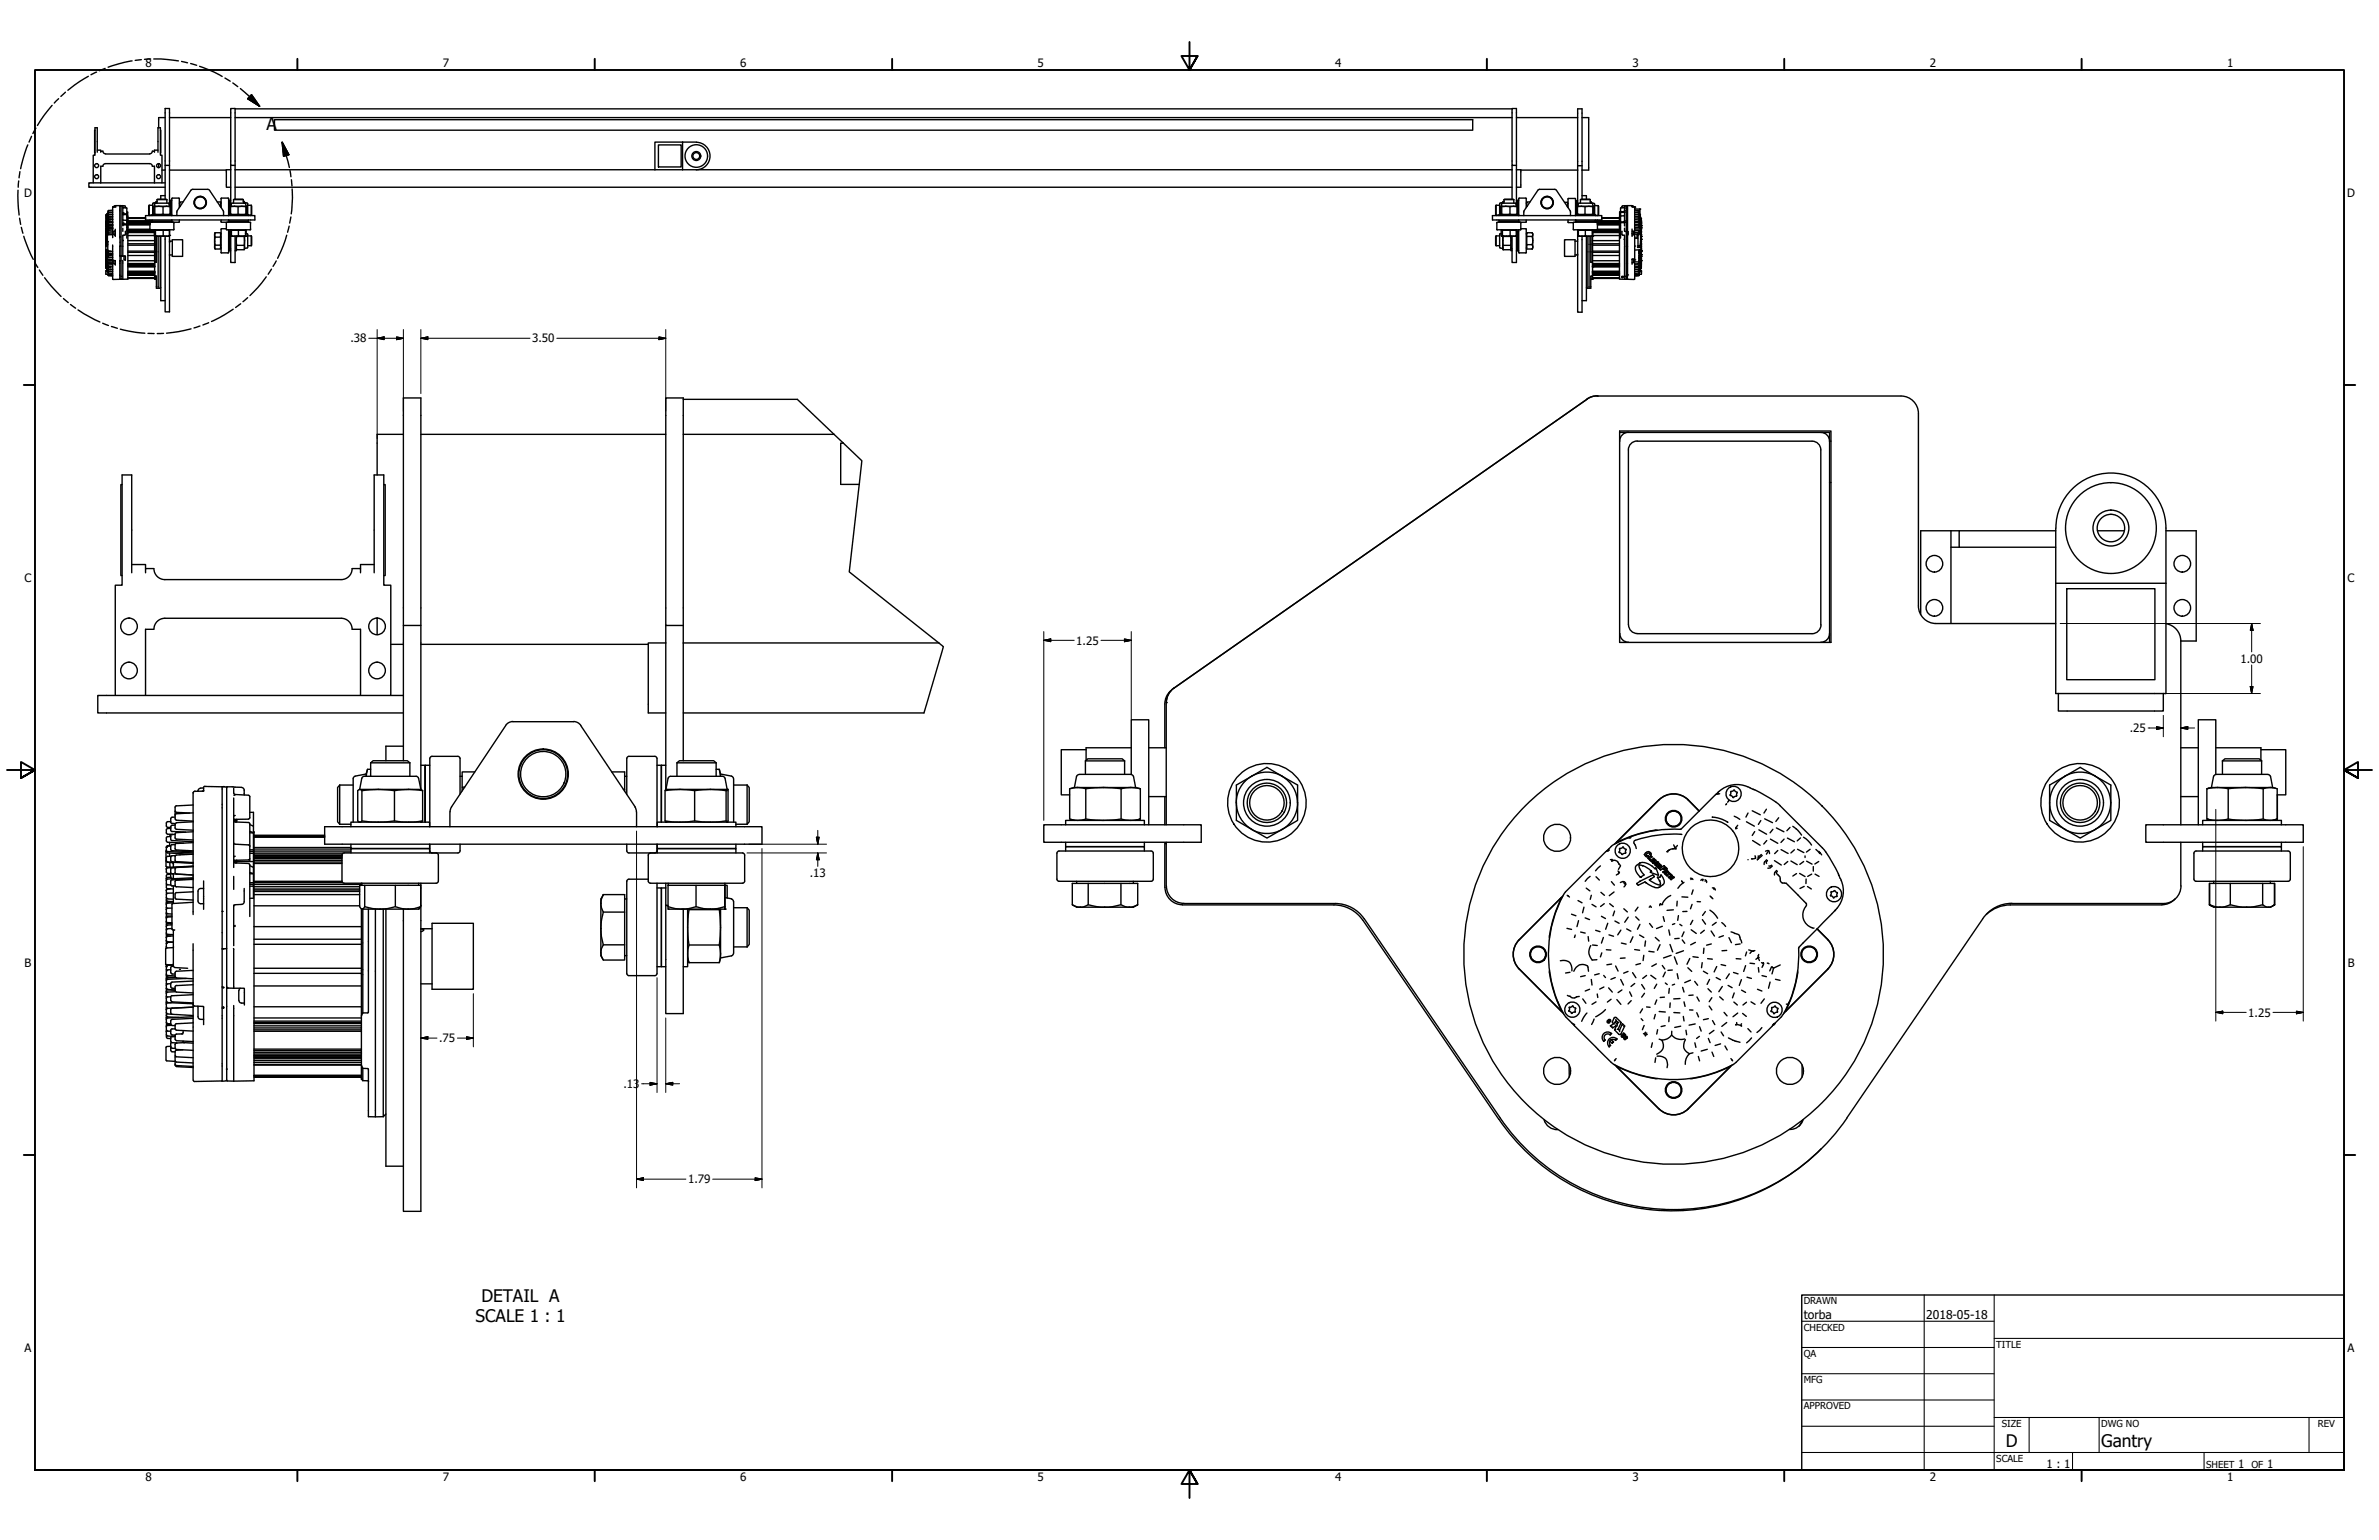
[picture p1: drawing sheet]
<svg xmlns="http://www.w3.org/2000/svg" width="864mm" height="559mm" viewBox="0 0 864 559" stroke-linecap="round" stroke-linejoin="round" font-family="sans-serif">
<defs><g id="words">
<g font-size="6.3">
<text x="96.7" y="47.2">A</text>
<text x="174.8" y="472.3">DETAIL A</text>
<text x="172.7" y="479.9">SCALE 1 : 1</text>
<text x="728.1" y="524.9">D</text>
<text x="762.8" y="525">Gantry</text>
</g>
<g font-size="4.4">
<text x="654.8" y="478.6">torba</text>
<text x="699.3" y="478.6">2018-05-18</text>
</g>
<g font-size="4.2">
<text x="52.8" y="24.4">8</text>
<text x="160.8" y="24.4">7</text>
<text x="268.7" y="24.4">6</text>
<text x="376.7" y="24.4">5</text>
<text x="484.6" y="24.4">4</text>
<text x="592.6" y="24.4">3</text>
<text x="700.5" y="24.4">2</text>
<text x="808.5" y="24.4">1</text>
<text x="8.8" y="71.4">D</text>
<text x="852" y="71.4">D</text>
<text x="127.2" y="124.3">.38</text>
<text x="193.2" y="124.3">3.50</text>
<text x="8.9" y="211.1">C</text>
<text x="852.2" y="211.1">C</text>
<text x="390.7" y="233.9">1.25</text>
<text x="813.3" y="240.5">1.00</text>
<text x="773.1" y="265.7">.25</text>
<text x="293.9" y="318.3">.13</text>
<text x="9" y="350.8">B</text>
<text x="852.2" y="350.8">B</text>
<text x="816.2" y="368.9">1.25</text>
<text x="159.4" y="378.1">.75</text>
<text x="226.3" y="394.8">.13</text>
<text x="249.8" y="429.4">1.79</text>
<text x="8.9" y="490.5">A</text>
<text x="852.2" y="490.5">A</text>
<text x="742.9" y="532.6">1 : 1</text>
<text x="812.4" y="532.6">1</text>
<text x="823" y="532.6">1</text>
<text x="52.8" y="537.5">8</text>
<text x="160.8" y="537.5">7</text>
<text x="268.7" y="537.5">6</text>
<text x="376.7" y="537.5">5</text>
<text x="484.6" y="537.5">4</text>
<text x="592.6" y="537.5">3</text>
<text x="700.5" y="537.5">2</text>
<text x="808.5" y="537.5">1</text>
</g>
<g font-size="3.5">
<text x="654.8" y="473.2">DRAWN</text>
<text x="654.8" y="482.8">CHECKED</text>
<text x="724.7" y="488.9">TITLE</text>
<text x="654.8" y="492.3">QA</text>
<text x="654.8" y="501.8">MFG</text>
<text x="654.8" y="511.4">APPROVED</text>
<text x="726.7" y="517.7">SIZE</text>
<text x="762.8" y="517.7">DWG NO</text>
<text x="841.4" y="517.7">REV</text>
<text x="724.7" y="530.4">SCALE</text>
<text x="800.9" y="532.6">SHEET</text>
<text x="817.4" y="532.6">OF</text>
</g>
</g></defs>
<!-- layer: Visible (ANSI) -->
<g fill="none" stroke="#000" stroke-width=".51">
<path d="M85.3 39.5h463.6M34.5 47.2v8.3M35.3 54.5h1.3v.4M35.3 55.2v-8.8h-.8v9.9h-.7v10.1h2.8M37.3 54.9h-.7v.3M37.3 54.8a.98 .98 0 0 0 1 1M38.3 59.4a.98 .98 0 0 0-1 1l-.7-.1v6.1M38.4 59.4h15.9a.98 .98 0 0 1 1 1l.8-.1v6.1M38.4 55.9h16M55.3 54.8a.98 .98 0 0 1-1 1M55.3 54.9h.8v.3M57.3 55.2v-8.8h.9v9.9h.6v10.1h-2.7"/>
<path d="M57.3 54.5h-1.2v.4M57.6 59.4v1.4M58.2 47.2v8.3M59.9 42.7h-2.3v3.7M61.5 42.7h22.3M85.3 42.7h463.6M99.6 43.4h435v3.8h-435zM239 52.6h8.3v8h-8.3zM247.8 51.6h-10.1v10M247.8 51.6h5M247.8 51.6v10M252.8 51.6a5 5 0 0 1 4.9 5 5 5 0 0 1-4.9 5"/>
<path d="M550.5 42.7h22.2M574.3 42.7h2.4v19h-2.4M33.8 66.4h-1.5v1.5h27.6M36.6 66.4h19.5M38.4 78.8l.8 .1v.3M38.4 79.5l1.6 .3M38.4 78.2l.5 .2M38.6 78.5l-.1 .3M38.6 77.9l-.1 .3M38.6 77.8l.3 .2M38.7 79.7v.3M38.8 79v.2"/>
<path d="M38.8 78.4h-.2M38.9 79.2h-.4v.4M38.9 79.1v.5M38.9 78.3v.4M38.9 77.5v.4M39 79l-.1 .1M39 78.2l-.1 .1M39 77.5l-.1 .1M39 79.9l-.1 .1M39 79.5l1.9 .1M39 78.7h1.2M39 77.4h.2"/>
<path d="M39 78h.2M39 79.9h.2M39.2 79.9l.2 .5 1.5 .1M39.2 76.5v1M39.2 78v.4M39.2 78.1l-.2 .1M39.2 78.4l.2 .1M39.2 77.6l1.7 .2M39.2 79.3l1.7 .2M39.2 76.9l1.7 .1M39.4 78.5h1.5M39.4 77h1.2"/>
<path d="M39.4 77.2h-.1M39.4 78.9l-.1 .1M40.9 79.7l-1.6 .2M40.9 77.9l-1.6 .1M40.9 76.3l-1.6 .2M40.9 78.7l-1.5 .1M41.3 75v.1M41.8 74.7v.4l-.9 .1v7.8M41.8 74.7l-.5 .3M41.9 74.7l-.1 .1M42 74.6h1.5M43.5 74.6h.1"/>
<path d="M43.6 74.6v14.7M43.6 74.6h.1M43.7 74.6l.2 .1M44.6 75.6v6.4M44.6 74.8v.4M44.6 79.8l1.4 .2M44.6 77.6h1.3M44.6 77.3h.1M44.6 75.2l.1 .1M44.6 77.6v.1M44.7 75.4l1.3 .1M44.8 77.7h-.2l1.3 .2"/>
<path d="M44.8 77.6v.3M45.3 74.7h-1.4v18.1M45.3 74.7l.2 .7M45.9 77.9l.1 .1M46 80h.1M46 78v2M46 75.6v1.9M46 78.1l.4 .1v.6l-.4-.1M46 78.8h.4v2.6M46 77h.4v1.2M46 77.4l-.1 .1M46.4 78.7h.1"/>
<path d="M46.4 78.7v22.6h-1.8M46.4 79.1h6.4M46.4 79.2h6.4M52.8 78.2h39.7v1.6h-39.7zM54.2 74.5l-.2 .2 .2 3.3M54.2 78h1M54.2 74.5h1.2M54.2 74.5v3.5M55.2 79.8v.5h7.2v-.5v.7M55.4 73.9v4M56 74.9l-.2 .1 .1 2.9 5.8-.2-.2 .2M56 74.9l.2 .1"/>
<path d="M56 74.9l5.7 .1M56.2 75h3M56.2 75v2.7M56.6 73.5l-1.2 .4M56.7 73.1l-.1 .6v-.2M57 72.5l.2-.2 3.4 .2M57 73.1h-.3l-.1 .4M57 72.5h3.6M57 72.5v1.2M58.8 61.7h1.1M58.8 66.4h1.1M59.2 75h2.5"/>
<path d="M59.2 75v2.7M59.9 72.3v-32.9h1.6v35.5l-.4-1.2M59.9 60h1.6M59.9 71h-1.5v1.3M60.6 72.5v1.2M61.2 73.7h-4.8l-.4 1.2M61.5 72.7h.5v5.2v-5.2h.4M61.5 61.7h20.7M61.7 75v2.7M62.4 72.1v6.1v-.3h-7.2v.3M62.5 71.9h2.4l.3 .2M62.6 71.9l-.2 .2"/>
<path d="M64.2 76.9v1.3M64.3 76.5l-.1 .4M65.1 72.1v3.2M65.1 79.8v.7M65.1 73.7h.2M65.5 74.7h-.2v.3M66.4 73.3h-1.1v1.4M69.9 68.7l6 .2 5.1 7.6M69.9 68.7l-.6 .4-5 7.4M78.9 73.3h1.2l-.2 1.6M80.1 73.7h.2M80.1 74.9v.2"/>
<path d="M80.3 72.1v3.2M80.3 79.8v.7M80.4 71.9l-.2 .2M80.5 71.9h2.3l.2 .2M81 76.5l.2 .4M81.2 76.9v1.3M83 72.7h.4v5.2v-5.2h.4M83 72.1v6.1v-.3h7.2v.3M83.7 75v2.7M83.8 61.6h-1.6v6.3h1.6M83.8 60v14.9M83.8 74.9l2.6 .1"/>
<path d="M83.8 74.9l.4-1.2h4.7l.4 1.2M83.8 74.9h5.5M84.8 72.5l.2-.2 3.3 .2M84.8 72.5h3.5M84.8 72.5v1.2M85.3 60h-1.5v-20.6h1.5v22.2M85.3 61.6v10.7M85.3 67.9h463.6M85.3 61.6h463.6M86.4 75h2.9M86.4 75v2.7M88.3 73.1h.3l.2 .6-.2-.6"/>
<path d="M88.3 72.5v1.2M88.8 73.5l1.1 .4M89.3 75v2.7M89.3 74.9l.1 3h-5.6M89.3 74.9v.1M89.9 74.5h1.3M89.9 73.9v4M90.2 79.8v.5h-7.2v-.5v.7M90.2 78h1M91.2 74.5l.2 .2-.2 3.3M91.2 74.5v3.5M541.8 78.2h39.7v1.6h-39.7z"/>
<path d="M543.1 74.5l-.2 .2 .2 3.3M543.1 78h1M543.1 74.5v3.5M543.1 74.5h1.3M544.1 79.8v.5h7.2v-.5v.7M544.4 73.9v4M545 74.9l-.2 .1 .1 2.9h5.6M545 74.9l.1 .1M545 74.9h5.5M545.1 75h3M545.1 75v2.7M545.4 73.7l-.4 1.2"/>
<path d="M545.4 73.7h4.7M545.5 73.5l-1.1 .4M545.7 73.1l-.2 .6v-.2M546 72.5l.2-.2 3.3 .2M546 73.1h-.3l-.2 .4M546 72.5h3.5M546 72.5v1.2M548.1 75h2.6M548.1 75v2.7M548.9 60v12.3M549.5 72.5v1.2M550.1 73.7l.4 1.2"/>
<path d="M550.5 60h-1.6v-20.6h1.6v22.2M550.5 72.7h.4v5.2v-5.2h.4M550.5 61.6v13.3M550.5 61.6h1.6v6.3h-1.6M550.5 77.9h.1M550.5 74.9l.2 .1M550.7 75v2.7M551.3 72.1v6.1v-.3h-7.2v.3M551.3 72.1l.2-.2h2.3l.3 .2M552.1 61.7h20.6M553.1 76.9v1.3M553.3 76.5l4.9-7.4 .7-.4 5.9 .2 5.2 7.6"/>
<path d="M553.3 76.5l-.2 .4M554 72.1v3.2M554 79.8v.7M554 73.7h.2M554.5 74.7h-.3v.3M555.4 73.3h-1.2v1.4M567.9 73.4h1.1v1.6M569 75v.1M569 73.9h.2M569.2 72.2l.2-.2 2.5 .1v6.1v-.3h7.2v.3M569.2 72.2v3.1M569.2 79.8v.8"/>
<path d="M570 76.5l.1 .4M570.1 76.9v1.3M571.9 72.8h.4v5.1v-5.1h.4M572.6 75v2.7M572.7 61.7v-22.2h1.6v22.2M572.7 61.7v13.2M572.7 60.1h1.6M572.8 74.9l2.6 .1M572.8 74.9h5.5M573.7 72.5l.3-.2 3.3 .2M573.7 72.5h3.6M573.7 72.5v1.2"/>
<path d="M574.3 61.7v10.6M574.3 71h1.6v1.3M575.4 75h2.8M575.4 75v2.7M577.3 73.2h.3l.1 .5M577.3 72.5v1.2M577.6 73.2l.1 .5M577.7 73.6l1 .2M577.8 73.7h-4.6l-.4 1.2M577.9 73.7l.4 1.2M578.2 75v2.7M578.3 74.9l.1 3h-5.6"/>
<path d="M578.3 74.9l-.1 .1M578.7 73.9l.2 4M578.9 74.6h1.2M579.1 79.8v.5h-7.2v-.5v.8v-.3h7.2v.3M579.1 78.2h1M580.1 74.6l.2 .3-.2 3.3M580.1 74.6v3.6M581.5 79.1h6.4M581.5 79.2h6.4M587.9 78.7v22.6h2.4M587.9 79.9v1.3M587.9 79.8h.4"/>
<path d="M588.3 75.6v1.3M588.3 77.3l-.4 .1v.6l.4-.1M588.3 78h-.4v1.9M588.3 76.7l1.4 .1M588.3 78.4v.1M588.4 77.2l-.1 3.2M589 74.7l-.2 .7M589 74.7h1.3M589.5 76.8v.2M589.6 76.9h-1.7v.5M589.6 76.9l.1 .1M589.6 75.4l-1.3 .1"/>
<path d="M589.7 75.2l-.1 .1M589.7 76.8v.2l-1.3 .1M589.7 76.8v.1M589.7 75.6v6.4M589.7 74.8v.4M589.7 78.2l-1.4 .2M589.7 76.5v.1M590.3 74.7h.1M590.4 74.7l-.1 .1M590.4 74.7v25.6M590.8 74.6h-.1M590.8 74.6l-.4 .1"/>
<path d="M590.8 74.7l-.1 25.6M590.8 74.6l1.7 .2M593 75v.1M593 75l-.5-.3 .1 .4 .8 .1v9.9M593.4 78.5l2.1 .1M593.4 75.8h.1M593.4 77h1.5h-.7M593.4 76.3l1.5 .1M593.4 77.9h1.5M593.4 79.7l1.5 .1M593.4 78.7l1.5 .1M593.5 75.8l1.8 .1v1.8"/>
<path d="M594.7 77.7h.6M594.9 76.3l.2 .5M594.9 77.9l.2 .5 .2-.1M594.9 79.8l.2 .1M594.9 78.8l.2 .4M594.9 77h-1.2M594.9 77.7l-1.5 .1M595 76.9l-.1 .1M595 77.6l-.1 .1M595 78.4l-.1 .1M595 79.3l-.1 .1M595.1 79.1l.8 .2"/>
<path d="M595.1 77.2l-.2-.2 .2 .5M595.1 79.1h.2M595.1 79.9v.4M595.1 79.9l.6 .1M595.1 79.9h.2M595.2 78.3v.1M595.2 79.1h.1M595.3 79.4l-1.9 .1M595.4 78.3l-.1 .1M595.4 78.4l.1 .1M595.4 77.7l.1 .2M595.4 79.3l.1 .2"/>
<path d="M595.4 78.9l-.1 .1M595.4 79.8l-.1 .1M595.4 77.9l-.1 .3M595.4 79.5v.3h.3M595.4 78.5v.4M595.7 79.9l.2 .2M595.7 79.8l.2 .1M595.8 79.2v.4l-.4 .1M595.8 79.9v.6M38.4 80.5v1.4l.4 .1M38.4 98.3v1.1M38.4 86.1l.2 .1"/>
<path d="M38.4 90.7h.1M38.4 94.6l.1 .3M38.4 87.6h.1M38.4 94.8v.1M38.4 85.6l.1 .1M38.4 88.3h.1M38.4 92.5l.1 .1M38.4 89.1l.1 .2M38.4 94.3h.1M38.4 80.5l2.4 .3M38.4 80.4l.2 .2M38.4 82.4l.2 .1"/>
<path d="M38.4 81.3l.2 .2M38.4 83.8l.2 .1M38.4 85.8h.1M38.4 81.4l.2 .1M38.4 83.4l.2 .2M38.4 90.8h.1M38.4 93.2h.1M38.4 83.5h.1M38.4 89.3v1.4M38.5 94.2l-.1 .1M38.5 96.2l-.1 .1M38.5 99.5h.1"/>
<path d="M38.5 87.3v1M38.5 86.9v.4M38.5 84.5v2M38.5 96.3v1.1l.5-.1M38.5 81.1v.3M38.5 82.7v.7M38.5 83.5v.3M38.5 86.5v.4M38.5 88.3v.3M38.5 88.8v.5M38.5 99.5l.7 .1M38.5 86.5l.5-.1-.5 .2"/>
<path d="M38.5 81.1l.5-.1 .1 .6M38.5 92h.1M38.5 93.2v.1M38.5 91.8l.8 .1-.8 .2M38.5 92.9l.7 .2M38.5 84.7l.1 .1M38.6 88.6h.1M38.5 95.4l.1 .1M38.5 84.3h.1M38.5 86.9l.5 .1M38.5 88l.1 .1M38.5 88.7v.1"/>
<path d="M38.5 96l.4 .1M38.5 93.6v.1M38.5 87.9l.6 .2M38.5 86.8l.1 .1M38.5 97.1l.1 .1M38.5 96.7l.1 .1M38.5 87.1v.1M38.5 86.4h.1M38.5 94.1l.1 .1M38.5 91.2v.1M38.5 95.6h.1M38.5 85.2h.1"/>
<path d="M38.5 91.3h.1M38.5 83h.1M38.5 84.9l.6 .2M38.5 88.7l-.1 .1M38.5 96.8h.1M38.5 80.5h.1M38.5 96.8v.1M38.5 95.5v.1M38.6 94.3l-.1 .1M38.6 85.7l-.1 .1M38.6 83.9l-.1 .4M38.6 88.8l-.1 .1"/>
<path d="M38.6 87.6l-.1 .1M38.6 92.6l-.1 .1M38.6 91.3l-.1 .1M38.6 82l-.1 .4M38.6 82.9l-.1 .1M38.6 82.6l-.1 .1M38.6 82.6l.2-.1 .2 .5h1.9M38.6 92.5h.3M38.6 87.5h.4M38.6 81.5h.4M38.6 96.8h.3M38.6 94.2h.3"/>
<path d="M38.6 93.1h.6M38.6 84.8h.5M38.6 88.8h.1M38.6 85.7h.4M38.6 86.2h.4M38.6 95.5l1 .1M38.6 88.7h.5l-.5 .1M38.6 97.3h.6M38.6 94.7l2.3-.1-1.9 .1M38.6 94.2l2.3 .2M38.6 80.5l2.3 .1M38.6 91.2h.3"/>
<path d="M38.6 81.5l2.3 .1M38.6 82.9h.3M38.6 83.5l.3 .1M38.7 83.9h.4M38.7 80.7v.3M38.8 81.5v.5M38.8 98.3h.1M38.9 96.2l-.4 .2M38.9 97.1l.1 .1M38.9 98.3l.1 .1M38.9 92.8l.1 .1M38.9 97.4l.1 1.3"/>
<path d="M38.9 91.1l.1 .5M38.9 93.7l-.4 .1M38.9 80l-.4 .1v.4M38.9 98.2l-.4 .1M38.9 80v.5M38.9 92.5v.3M38.9 95.9v.3M38.9 83.9h-.3M39 96.6l-.1 .4M39 94.7l-.1 .5h-.4M39 95.8l-.1 .1M39 83.1l-.1 .6"/>
<path d="M39 82l-.1 .5h-.3M39 93.7v.4M39 92.4l-.1 .1M39 91l-.1 .1M39 85.3l.1 2.3M39 87.2l-.5 .1M39 80.9h.3M39 96.3h.2v.3h-.2M39 97.2l.2 .3M39 98.7h.2v.3M39 83.6h.2M39 97.9h.4"/>
<path d="M39 95.3l1.9 .1M39 82h.4M39 94.2h1.9M39 92.9l.2 .1M39 91.6h.2M39 80.5l1.9 .1M39 85.3h.1M39 90.8l.1 .1M39 82.6h.1M39.1 81.5v.4M39.1 90.8l-.6 .2M39.1 90.8h-.6v5.3l.4 .1"/>
<path d="M39.1 82.6h.1M39.1 89.2l-.6 .1M39.1 89.2h-.1M39.1 82.9h-.1M39.1 90.9l1.3 .2M39.1 82.6v.4M39.1 84.3l-.6 .1M39.1 85.2l-.6 .1M39.1 85.1l-.6 .1M39.1 88.2l-.6 .1M39.1 90.9h-.1M39.1 83.6v1.6"/>
<path d="M39.1 87.6v3.3M39.1 87.6h.1M39.2 91.5v.3l-.7-.1M39.2 83.2l.2 .6M39.2 81l.2 .5h1.5h-1.9M39.2 82.1v.3M39.2 84.4v.3M39.2 92.8v.4M39.2 98v.4h-.2M39.2 84.7l.2 .2M39.2 82.5l1.7 .1h-1.9M39.3 99.1l-.1 .8"/>
<path d="M39.3 93.2l-.8 .2M39.3 99.9l1.6 .2M39.3 99.8l1.6 .2M39.3 99.5l.1 .1M39.3 99l1.6 .2M39.3 98.3l1.6 .3M39.3 97.6l1.6 .1M39.3 96.6l1.6 .2M39.3 93.1l.1 .1M39.3 91.9l1.6 .2M39.4 83.7l1.5 .1M39.4 99.6l1.5 .1"/>
<path d="M39.4 93.3h1.5M39.4 84.8l1.5 .1M39.4 83.2l-.1 .1M39.4 96.2l-.1 .1M39.4 91.4l-.1 .1M39.4 82l-.1 .1M39.7 80.7v.1M39.9 98.5l-.6 .1M40 97.8l.1 .1M40 96.8l-.1 .2-.6 .2M40.1 97.9l-.8 .1M40.1 97.9h.8"/>
<path d="M40.3 92l-1.8 .2M40.9 83v3.2M40.9 94.4l.9 .2v1.6M40.9 88.9v5.5M40.9 95.5l-2.4 .2M40.9 92.6l-1.6 .2M40.9 81.9l-2.4 .2M40.9 84.2l-1.6 .2M40.9 80.8l-1.6 .2M40.9 82.9l-2.4 .3M40.9 95.6l-1.9 .2M40.9 83.1h-1.5"/>
<path d="M40.9 96.1h-1.5M40.9 93.5l-1.9 .1M40.9 92.3l-1.9 .1M40.9 91.3l-1.5 .1M40.9 81.9l-1.5 .1M40.9 85.2h-1.8M41.3 85l.5 .3M41.3 95.5l.5 .3M41.3 94.6h.1M41.3 84.1v.9M41.3 94.6v.9M41.8 83.2v2.6"/>
<path d="M41.8 83.9l-.5 .2M43.6 94.6h.1M43.6 92.8h.1M43.6 92.9h.1M43.6 89.3h.1M43.9 92.8v8.5M43.9 89.3l-.4 .1v11.9h-2.5l-.1-6.9M43.9 92.8l.7 .1M44.6 82.8v1.1M44.6 85.4v3.7M44.6 94.5v6.8M44.6 89.3v3.6"/>
<path d="M44.6 87.3h.1M44.6 81.4l1.3 .2M44.6 92.9l.9 .1v1.4M44.6 87.2h.1M44.6 81.3v.1M44.6 81.3h1.3M44.6 81.3h.1M44.7 85.4l-.1 .1M44.8 81.3v.2M45.2 92.9l-.2 1.1 .5 .3M45.5 85.1l-.8 .2M45.5 83.9v1.2"/>
<path d="M45.9 81.7l.1 .1M46 81.7v4.7M46 80v1.4M46 81.8l.4 .1v.7l-.4-.2M46 82.6h.4v1h-.4M46 83.5h10.1M46 83.3h.4M46 80.6l8.4 .1M46 80.5h.4M46 80.3h.4M46 81.1l-.1 .1M46.4 81.4l-1.8 .1"/>
<path d="M46.4 81.4v.5M46.4 96.7l9.7 .1h-9.7M46.4 80.1h8.8M46.4 80.8h8v2.4h-8M46.4 81h8M46.4 84h9.6M46.4 87.3h9.7M46.4 88.5h9.7M46.4 91.6h9.7M46.4 92.7h9.7M46.4 96h9.7M46.4 99.1h9.7"/>
<path d="M46.4 99.2h9.7M46.4 99.9h9.7l.2 .3M46.4 81.3h8M46.4 80.2h8.8M46.4 80.4h8.8M46.4 80.6h8.8M46.4 81.2h8M46.4 81.5h8M46.4 81.6h8M46.4 83.4h8.1M46.4 83.9h9.6M46.4 84.1h9.6"/>
<path d="M46.4 84.4h9.6M46.4 89h9.7M46.4 91.1h9.7M46.4 95.6h9.7M46.4 95.9h9.7M46.4 96.1h9.7M46.4 96.3h9.7M46.4 96.5h9.7M46.4 98.4h9.7M46.4 98.9h9.7M46.4 99h9.7M46.4 99.3h9.7"/>
<path d="M46.4 99.5h9.7M46.4 99.7h9.7M46.4 85.5h9.6M46.4 94.6h9.7M54.4 83.2l.2 .2M54.6 80.6l-.2 .3M54.6 83.4h8.3M55.2 80.6v-.3h7.2v.3M56 83.7l-9.6-.1v1.2h-.4M56 83.6h.5l-.2 2.1-.3-.2zM56.1 98.7h-9.7M56.1 98.5l-9.7 .1"/>
<path d="M56.1 91.1v7.3M56.1 89v2.1M56.1 83.4l.1 .2M56.1 98.4v2.8l.2 .1M56.3 85.7v9.4M56.3 95.1l-.2 .3M56.5 85.5l1 .2 4-.2-.1 .2h-5.2l-.1 3.3M56.5 83.6h5M56.8 85.7v9.5l-.5-.1M57.4 85.7v18.9M58.2 85.7v18.9M58.4 85.7v23.4h1.5"/>
<path d="M59.2 83.6v1.9M61.3 83.4v.2M61.5 83.4v29.8h-1.6v-27.5M61.5 87.6h.3l-.3 .2M61.5 92.5h1M61.5 87.5h1M62.4 80.4l.2 .2M62.5 87h3.8v6h-3.8zM63 80.6l.2 .3-.2 2.5M65.2 80.4l-.3 .2h-10.3M78.1 86l-.2 .8 .2 2.2M78.1 89l-.2 .3 .2 1.1h2v-1.4"/>
<path d="M78.1 84.5l-.2 .3 .2 1.2M78.1 84.5h2v1.5h-2M78.1 84.5l-.2 .3 .2 5.5M78.1 84.5h.1M80.1 86v3h-2M80.1 84.8h.2M80.1 90h.2M80.2 80.4l.2 .2M80.4 83l-.2 .2 .2 8.6M80.5 80.6h10.3l.2 .3M80.5 83h1.7M80.5 91.8h2.3"/>
<path d="M82.4 80.6l-.2 .3v2.3l.2 .2 8.6-.2M83 83.4v8.2l-.2 .2M83 83.8h.4v7.2h-.4M83 80.6v-.3h7.2v.3M83 80.4l-.2 .2M83.8 83.8v1.6h.2M83.8 85.4v9.8h1.5v-9.5M83.8 83.8h-.4v7.2h.4M83.8 83.4v.4M84 85.5v.2h5.2M84 85.5l1.3 .2M84 83.6h2.6v1.9"/>
<path d="M84 83.4v2.1M85.8 85.7v5.3h-.5M85.8 90.2l.1 .4M85.9 85.7v4.9M85.9 89h2.7M86.6 85.5l-1.3 .2M86.6 85.5l.9 .2 1.7-.2v.2M86.6 83.6h2.6v1.9v-1.9M88.6 89v1.6M88.6 85.7v3.3M88.8 90.2l-.2 .4h-2.7M88.8 85.7v4.5"/>
<path d="M89.2 83.6h.1v1.1M89.2 85.5v.2M89.2 84.7l.7 .4v4.6l-1.1 .5M89.2 83.4v.2M89.9 89.2h1.3M89.9 85.6h1.3M90.9 80.8v2.4M91.2 85.6l.2 .3-.2 3.3M91.2 85.6v3.6M543.1 85.6l-.2 .3 .2 3.3M543.1 85.6v3.6M543.1 89.2h1.3"/>
<path d="M543.1 85.6h1.3M544.1 80.6v-.3h7.2v.3M545 83.6h.4l-.2 2.1-.2-.2zM545 84.7l-.6 .3v4.8l1.1 .4M545.1 83.4v.2M545.4 85.5l1.1 .2 4-.2-.1 .2h-5.3M545.4 83.6h5.1M545.5 85.7v4.5M545.5 90.2l.2 .4M545.7 85.8v4.8M545.7 85.7v.1M545.7 89h2.7"/>
<path d="M545.7 90.6h2.7M548.2 83.6v1.9M548.4 85.7v4.9M548.5 85.7v5.3h.4M548.5 90.2l-.1 .4M550.3 83.4v.2M550.5 85.4v9.8h-1.6v-9.5M550.5 83.8h.4v7.2h-.4M550.5 83.4v2.1M551.3 83.4v8.2l.2 .2M551.3 83.8h-.4v7.2h.4M551.3 80.4l.2 .2"/>
<path d="M551.5 91.8h2.3M551.9 80.6l.2 .3M552.1 83h1.8l.2 .2M552.1 80.8v2.4M554 84.8h.2M554 83.2v8.4M554 90h.2M554.1 80.4l-.2 .2h-10.3l-.3 .3 .2 2.5 8.6-.2M554.1 91.6l-.2 .2M556.2 85.8l.2 .8-.2 2.2M556.2 84.5l.2 .3-.2 1M556.2 88.8l.2 .4-.2 1.2"/>
<path d="M556.2 88.8h-2v1.6h2M556.2 85.8h-2v3M556.2 84.5h-2v1.3M556.2 84.5l.2 .3-.2 5.6M567.9 87h3.9v6h-3.9zM569.2 80.5l.2 .3h1.8M571.8 87.5h.9M572.7 85.5v27.8h1.6v-27.6M572.7 83.4v2.1h.3M572.7 92.3l-.2 .1 .2 .1h-.9M573 85.5l.9 .2 1.6-.2M573 85.5v.2h5.1"/>
<path d="M573 83.6h2.5v1.9M573 83.4v2.1M575.5 85.5l1 .2 1.6-.2v.2M575.5 83.6h2.6v1.9v-1.9M575.9 85.7v23.4h-1.6M576.1 85.7v18.9M576.8 85.7v18.9M577.5 85.7v9.4h.5M578 85.7v9.4M578 95.1l.1 .3M578.1 91.1v7.3M578.1 98.5l9.8 .1"/>
<path d="M578.1 98.7h9.8M578.1 89v2.1M578.1 85.5v.2M578.1 84h9.8M578.1 87.3h9.8M578.1 88.5h9.8M578.1 91.6h9.8M578.1 92.7h9.8M578.1 96h9.8M578.1 99.1h9.8M578.1 99.2h9.8M578.1 83.5h9.8"/>
<path d="M578.1 83.7h9.8M578.1 83.9h9.8M578.1 84.1h9.8M578.1 84.4h9.8M578.1 89h9.8M578.1 91.1h9.8M578.1 95.6h9.8M578.1 95.9h9.8M578.1 96.1h9.8M578.1 96.3h9.8M578.1 96.5h9.8M578.1 98.4h9.8"/>
<path d="M578.1 98.9h9.8M578.1 99h9.8M578.1 99.3h9.8M578.1 99.5h9.8M578.1 99.7h9.8M578.1 85.5h9.8M578.1 94.6h9.8M578.1 83.4v5.6M578.1 98.4l-.1 2.9M579.1 80.1h8.8M579.1 80.2h8.8M579.1 80.4h8.8"/>
<path d="M579.1 80.6h8.8M579.8 83.4h8.1M579.9 80.8h8M579.9 81h8M579.9 80.7h8M579.9 81.3h8M579.9 81.2h8M579.9 81.5h8M579.9 81.6h8M579.9 83.2h8M579.9 80.8v2.4M579.9 80.9l-.2-.3h-8.3l-.3 .3v2.3l.2 .2 8.6-.2"/>
<path d="M587.9 96.7l-9.8 .1h9.8M587.9 99.9h-9.8l-.1 .3M587.9 84.3h.4M587.9 84.5h.4M588.3 80.9v5.5M588.3 81l-.4 .2v.5l.4-.1M588.3 81.7h-.4v3h.4M588.3 80.4l1.4 .1M588.4 80.8l-.1 .1M588.8 83.9v1.2M588.8 85.1l.8 .2M589.5 80.6h.1"/>
<path d="M589.5 80.5v.3M589.6 85.4l.1 .1M589.6 86.9h.1M589.6 80.6l-1.2 .2M589.7 80.5v.1M589.7 82.8v1.1M589.7 85.4v3.7M589.7 89.3v11M589.7 80.2v.1M590.4 89.3l.4 .1M590.6 89.3v1.4l.1-1.4M590.7 84.5h.1"/>
<path d="M592.5 83.1v2.7M592.5 94.1v1.8M592.5 83.9l.5 .2M592.5 95.3h.2M593 84.1v.9l.4 .1M593 94.2v.9M593 94.1v.1M593 85l-.5 .3M593 95.1l-.3 .3M593.4 94.4v1.7M593.4 96.1v5.2M593.4 85.1v8.9l-.9 .2"/>
<path d="M593.4 80.8l2.5 .2M593.4 96.1h1.5M593.4 97l1.5 .1M593.4 97.8l1.5 .1M593.4 81.9l1.5 .1M593.4 83.6h1.5M593.4 84.9l.8 .1M593.4 95l1.5 .1M593.5 86.4h.7M594.2 84.9l.2 .2M594.3 99.9l-.1 .1M594.3 85.1l-.1 1.3"/>
<path d="M594.4 98.5l.5 .1M594.4 89.8h1.4v.7l-2.4 .2M594.4 85.1v.1M594.4 86.5h.1M594.4 95.7l1.5 .2M594.4 85.2v1.3M594.6 89.2v.1M594.7 89.2h.1M594.9 96.2l.1 .1M594.9 97.1l.1 .1M594.9 98.6h.1M594.9 95.1l.1 .1"/>
<path d="M594.9 83.6l.2 .5h.2M594.9 80.8l.4 .6M594.9 81.9l.2 .2M594.9 96.7l-1.5 .1M594.9 97.7h-1.5M594.9 98.5l-1.5 .1M594.9 99.6l-1.5 .1M594.9 80.4l-1.5 .1M594.9 81.5h-1.5M594.9 82.6h-1.5M594.9 84.3h-1.5M594.9 95.7l-1.5 .1"/>
<path d="M595 91.4h.1M595 91.6h.1M595 94.6l-.2 .3M595 93.9h.1M595 94.6l.3 .1M595 91.1h.2M595 93.1h.7M595 91.6h.2M595 94.7h.1M595 84.2l.7 .1M595 91.4h.2M595 91.9h.7"/>
<path d="M595 99.2h-1.6M595 96.6l-.1 .1M595 97.6l-.1 .1M595 98.3l-.1 .1M595 99l-.1 .1M595 99.5l-.1 .1M595 99.8l-.1 .1M595 80.2l-.1 .1M595 81.3l-.1 .1M595 82.5h-.1M595 84.1l-.1 .1M595 95.5l-.1 .1"/>
<path d="M595.1 99.2v.7M595.1 97.3l.4 .1M595.1 98v.4l.3-.1M595.1 80.3l.4 .2M595.1 82.1v.3M595.1 95.2v.4M595.1 96.4l.6 .1M595.1 82.5h.6M595.1 94l.8 .1M595.2 83.8l.7 .2M595.2 91.4h.1M595.2 91.6v.1"/>
<path d="M595.2 91.9v.1M595.2 82.5h.1M595.2 91.6v.4M595.2 91.5v.1M595.2 92v1.5M595.2 90.8v.6M595.2 92.3l.7 .2M595.2 93.5l-.2 .1 .9 .2M595.2 91.4l.7 .1M595.2 92h-.2M595.2 91.4v.1M595.2 92v.1"/>
<path d="M595.2 92.6l-.2 .1M595.2 92.2h.5M595.2 91.2l.5 .1M595.2 93.5h.5M595.2 92.5l.5 .1M595.3 83.1h.4M595.3 89.2h.1M595.3 81.9l-.6 .1M595.3 83.1h-1.9M595.3 89.2h-.5M595.3 84.1l.1 .1M595.4 81.3l.1 .2"/>
<path d="M595.4 82.5l.1 .1M595.4 94.7l.1 .1M595.4 95.7l.1 .2M595.4 97.8l.1 .1M595.4 98.3h.1M595.4 81.8l-.1 .1M595.4 82.9l-.1 .1M595.4 97.1l-.3 .1v.3M595.4 97.9v.7l-.3 .1v.3M595.4 88.7l.5 .1M595.4 82.6l.5 .1M595.4 88.9l.5 .2"/>
<path d="M595.4 94.9v.3l-.3 .1M595.4 95.9l-.1 .4M595.4 98.2l.5 .1v1.1M595.4 81.5l.5 .2M595.4 81.5v.3M595.4 82.5v.4M595.4 96.7v.3M595.4 95.8h.3M595.4 95h.3M595.4 80.6h.3M595.5 84.8l-.2 4.5M595.5 88.3l.4 .1"/>
<path d="M595.5 85l.4 .1M595.5 85.7l.4 .1M595.5 87.6l.4 .2M595.5 84.8h.2M595.5 88.2h.2M595.5 85.1h.2M595.5 85.2h.2M595.6 87.4l.3 .1M595.6 86.4l.3 .1M595.6 90.8h.1M595.6 86.2h.1M595.6 87h.1"/>
<path d="M595.7 97.3l-.7 .7M595.7 93.5h-.1M595.7 85.1l.2 .1M595.7 90.7l.2 .2M595.7 85.2l.2 .1M595.7 96.4l.2 .2M595.7 91.2l.2 .2M595.7 93.5l.2 .1M595.7 94.9l.2 .1M595.7 83.1l.2 .1M595.7 84.2l.2 .2M595.7 92.5l.2 .2"/>
<path d="M595.7 80.6l.2 .1M595.8 89.9l-.1 .1M595.8 87.3h.1M595.8 89.2l.1 1.5M595.8 91.3h.1M595.8 96.9h.1M595.8 95.7h.1M595.8 86.1h.1M595.8 88.2h.1M595.8 91.8h.1M595.8 94.6h.1M595.8 90.9h.1"/>
<path d="M595.8 85.6h.1M595.8 91.2v.1M595.8 88l-.3 .1M595.8 92l-.1 .1M595.8 87.1l-.2 .1M595.8 93.4l-.1 .1M595.8 95.6l-.1 .1M595.8 84.7l-1.2 .2v4.6M595.8 86.1l-.1 .1M595.8 86.8l-.2 .1M595.8 96.8l-.4 .2M595.8 92.9l-.1 .1"/>
<path d="M595.8 94.4l-.8 .2 .9 .1M595.8 97.2l-.1 .1M595.8 83l-.1 .1M595.8 82.3l-.1 .1M595.8 96.2l-.7 .1v.3l.4 .1M595.8 95.3l-.7 .2M595.8 80.4l-.5 .4M595.8 86.8l-.1 .1M595.8 84.6l-.1 .1M595.8 91.8l-.1 .1M595.8 93.6h.1M595.8 86.4h.1"/>
<path d="M595.8 92.2v.1M595.8 94.1h.1M595.8 87.1v1.6M595.8 86v.4M595.8 83.2l-.1 .4h-1.1M595.8 90.6h.1M595.8 90.7l-.8 .3v3.7M595.8 80.8v.6l-.4 .1M595.8 96.6v.8l-.4 .1M595.8 88.8v.5l-1.1-.1M595.8 95.1v1.3M595.8 81.7v.2"/>
<path d="M595.8 82.1v.3M595.8 82.7v.4M595.8 83.8v1.2M595.8 85.1v.9M595.8 86.5v.6M595.8 90.7v4.2M595.8 99.5l-.7 .1M595.8 99.5h.1M595.8 90.7h.1M595.8 93l.1 .1M595.9 80.4v.1M595.9 95.6h.1"/>
<path d="M595.9 86.8h.1M595.9 91.2l-.1 .1M595.9 92.4h.1M595.9 84.9l-.1 .1M595.9 83.1v.1M595.9 88.7v.1M595.9 91.2v.1M595.9 85.8h.1M595.9 88.2l-.1 .1M595.9 83.9l-.7-.3v.5l.7 .1M595.9 80.5v1.6l-.6-.2M43.6 101.3h-.1"/>
<path d="M43.9 101.3h-.4M43.9 101.3h.1M43.9 101.2v.1M44 101.3h.6M46.4 100.8h9.7M46.4 100.9h9.7M46.4 101h9.7M56.3 100.2v1.1M56.3 100.2h.5v4.4h1.4M56.3 101.3h.5M56.7 101.3l.1 .1M58.4 104.3l-.2 .3"/>
<path d="M575.9 104.3l.2 .3M577.5 101.3h.5M577.6 101.3l-.1 .1M578 100.2l-.5 .1v4.3h-1.4M578 100.2v1.1M578.1 100.8h9.8M578.1 100.9h9.8M578.1 101h9.8M588.7 100.3h1M588.8 100.3v.4l.5-.4M589.7 100.8v.5M590.3 101.3h.1"/>
<path d="M590.4 100.3v1M590.4 100.2l.3 .1M590.4 100.3h-.7M590.4 101.3h-.1M590.4 101.3h.4M590.7 101h.1M590.7 100.3h.1M590.7 101l.1 .3M590.7 100.3v.7M590.7 101.3h.1M593.3 101.3h-2.5M594.2 100.1h-.8"/>
<path d="M594.9 100h-1.5M594.9 100l-.7 .1M146.4 157.6h-9.5v14.7M152.8 157.6h88.9M248 157.6h54.8M248 144.9h41.4M576.1 144.8l1.8-.9 1.9-.3 110.3 .1a6.3 6.3 0 0 1 6.3 6.3v69.9a6.4 6.4 0 0 0 6.4 6.4h43.5M576.1 144.8l-150 104.9a6.3 6.3 0 0 0-2.7 5.2M587.9 156.4h76.8v76.7h-76.8zM587.9 156.9h76.2v76.2M591.2 156.8a3.2 3.2 0 0 0-3.3 3.3M661 156.9a3.1 3.1 0 0 1 3.1 3.2h.6"/>
<path d="M44.3 175.8h-.4v33.1h.4M139.3 175.8h.5v33.1h-.5M306.1 160.8h-.9v15h6.7M594.3 160.1h63.5M594.3 160a3.2 3.2 0 0 0-3.2 3.2v63.6M657.8 160.1a3.1 3.1 0 0 1 3.2 3.1v63.6M664.1 175.1h.6M708.2 192.6v33.7M708.2 198.6h3M711.2 192.6h-14v30.3M746.3 192.6h-35.1v6h35.1M746.3 191.6v60.1h.9"/>
<path d="M746.3 191.6a20 20 0 0 1 20-20 20 20 0 0 1 20 20M761.4 192.6h9.7M786.3 191.6v60.1h-39.1v6.3h38.1v-6.3M786.3 192.6h10.9v40h-5.5M47.8 204.9h5v1.4M47.8 207.8v-35.5h-3.5v40h-2.5v40h11M55.8 206.3h-3v1.5M55.9 206.3a4 4 0 0 0 3.9 4h64M127.8 206.3a4 4 0 0 1-3.9 4M127.8 206.3h3.1v1.5M135.8 207.8v-35.5h3.5v40h2.6v40h-11M135.8 204.9h-4.9v1.4"/>
<path d="M746.3 211.6h40M750.3 213.6h32v33h-32zM55.8 228.3h-3v24M123.8 224.3h-64a4 4 0 0 0-3.9 4M123.9 224.3a4 4 0 0 1 3.9 4h3.1v24M136.9 224.3v6M141.9 233.8h4.5M146.4 226.9h6.4M152.8 233.8h82.5M241.7 233.3h-6.4v25.4h6.4M241.7 226.9v59.5M248 226.9h-6.3v-82.5h6.3v88.9"/>
<path d="M248 233.3v42.7M248 233.3h92.8M588 229.9a3.1 3.1 0 0 0 3.2 3.1M591.2 226.7a3.1 3.1 0 0 0 3.1 3.2M594.3 229.9h63.5M661 226.7a3.2 3.2 0 0 1-3.2 3.2M664.1 229.9a3.1 3.1 0 0 1-3.1 3.1M786.3 226.3a6.3 6.3 0 0 1 5.4 6.3M791.7 232.6v66.7M41.8 252.3h-6.3v6.4h110.9M52.8 252.3h78.1M141.9 252.3h4.5"/>
<path d="M248 258.7h87.4M425 250.7a6.4 6.4 0 0 0-2.2 4.7v15.9M426.1 249.7a6.4 6.4 0 0 0-2.7 5.2v44.4M133.4 279.1l-.4 2.6M134.6 276.8l.8-.8h12.5l.9 .8M134.6 279.1h-1.2l-.5 1.8M134.6 276.8h14.2M134.6 276.8v4.9M146.4 276v-131.6h6.4v142l-.8-4-.4-.5-.6-.2M146.4 270.8h-6.3v5.2M148.8 276.8v4.9M152.8 277.7h1.6v20.6v-20.6h1.6"/>
<path d="M183.6 263.3l-19.9 29.8-.3 1.4-.1 5.5M186.2 261.9h22M186.2 261.8l-1.5 .4-1.2 1M208.2 261.8l1.5 .4 1.2 1 19.7 29.6M228.3 274.4h9.4l.7 .5 .1 25.1M228.3 274.4l-.5 .3-.3 .5v13M238.5 277.7h1.6v20.6v-20.6h1.6M245.7 276.8l.9-.8h12.5l.9 .8M245.7 276.8h14.3M245.7 276.8v4.9M260 279.1h1.1l.5 2.6-.5-2.6M260 276.8v4.9"/>
<path d="M394 276.1l.9-.8h12.5l.8 .8M394 276.1h14.2M394 276.1v4.9M394.3 272h-9v16.4h3M408.2 276.1v4.9M410.7 271.3h-16.4v4.6M417 271.3h6.4M791.7 271.3h6.3M804.4 271.3h16.3v4.6M806.8 276.1l.9-.8h12.4l.9 .8M806.8 276.1h14.2M806.8 276.1v4.9"/>
<path d="M820.7 272h9.1v16.4h-3.2M821 276.1v4.9M60.4 299.7l.2 .4 1.4 .1M62 300v1.5l.5 .3M62 297.1v1.5l.5 .2M62 298.1l-1.4 .1-.2 1.5M62.5 298.8h1.1M63.6 299.4l-1.4 .1-.2 .5M63.6 296.5l-1.4 .1-.2 .5M63.6 299v1.4l.2 .4 6.3 .4M63.6 292.9v1.4M63.6 294.5v2.6"/>
<path d="M63.6 297.1l.5 .5 6 .3M63.6 294.3l.5 .5 4.7 .2M63.6 294.4v.1M64.1 295.2l-.5 .6M64.1 292.4l-.5 .5M64.1 298.6l-.5 .5M70.1 287.7v44.2M70.1 287.7h.1M70.1 298.2l-6 .3M70.1 295l-6 .3M70.1 292.1l-6 .3M73.9 285.9l-1 .1a1 1 0 0 0-1 1.1"/>
<path d="M74 286.9l-3.4 .2-.5 .6M80.5 285.5l-6.3-.2-.3 .3v1.3M80.6 285.5h.1M82.3 285.9l-.1-.3-1.6-.1v106.7M84.8 289.6v25.2M84.8 286.1v1.7M84.8 297.8l.5 .5 4.9 .2 .4 .2 .1 13.9M84.9 296.1l-.1 .2M84.9 287.8l.5 .5 4.8 .2M85 297.3v.5M85.9 297.6l-1 .3M85.9 297.3v1"/>
<path d="M87.7 285.7l-3.2-.2-2.2 .2v106.3l2.5 .3M87.7 285.8l.7 .3 .2 .6M88.6 286.7v1.8M90.2 288.6l.5 .5v7.6M90.7 299.2l1.3 .6v2.4l-1.3-.6M90.7 294.8h1.3v5M90.7 296.7l-.5 .5-5.4 .2M117.9 300h158.7v6.3h-158.7zM123.3 284.9l-.7 .9v12.4l.7 .9M123.3 284.9h4.9M123.3 299.1h4.1M123.3 284.9v14.2"/>
<path d="M127.4 300v-1.7h28.6v1.7M128.2 282.6v15.7M130.4 286.4h22.4l.6 .5M130.4 298.3h.2M130.6 286.4l-.7 .5v11l.7 .4 .8-.4 3 .4h5.7a11.1 11.1 0 0 1 5.8 0h4.8l2.7-.4-.6 .4M130.6 286.4l.8 .5M131.4 286.9l5.9-.5 5.9 .5M131.4 286.9v11M132.9 280.9l-3.9 .7-.6 .4-.2 .5M132.9 280.9v.8M143.2 286.9l5.1-.5 5.1 .5M143.2 286.9v11"/>
<path d="M151.1 281.7h-19.2l-.6 .7-.7 4M153.4 286.9v11M167 288.1v-12.9l-.2-.5-.6-.3h-9.4l-.5 .3-.3 .5v24.8M167 281.7h.8M168.7 285.6h-.9v1.4M172.3 280.1h-4.5v5.5M222.1 280.1h4.7v6.3h-.5M226.8 286.4v.7M226.8 281.7h.7M230.5 292.8l.5 1.4 .1 5.8M238.6 300v-1.7h28.5v1.7M241.4 286.9v11"/>
<path d="M241.7 286.4l-.3 .5 5.4-.5 5.4 .5M241.7 286.4h22.3M243.4 281.7l-.6 .2-.3 .5-.8 4M243.5 281.7h19.1l.6 .7 .8 4M252.2 286.9l5.7-.5 5.7 .5M252.2 286.9v11M261.6 280.9l3.9 .7 .5 .4 .3 .5M263.6 286.9v11M264 286.4l.3 .5v11l-.3 .4-.4-.4a37 37 0 0 1-11.4 0l-5.4 .4-5.4-.4 .3 .4M264 286.4l-.4 .5M266.3 284.9h4.9M266.3 282.6v15.7"/>
<path d="M267.1 299.1h4.1M271.2 284.9l.8 .9v12.4l-.8 .9M271.2 284.9v14.2M378.9 299.3h57.2v6.3h-57.2zM386.8 299.3v-1.6h28.6v1.6M388.7 297.3l1.3 .4M390 285.8h22.2M390 285.8l-1.3 .3M391.7 281.1l-.6 .2-.3 .5-.8 4M391.7 281h18.8M394.1 286.2l-2.9-.4-2.9 .4v11l2.9 .5 2.9-.5a40.7 40.7 0 0 0 12.9 0 12.3 12.3 0 0 0 7 0l-1.8 .5M394.1 286.2l6.5-.4 6.4 .4"/>
<path d="M394.1 286.2v11M407 286.2l3.5-.4 3.5 .4M407 286.2v11M410.6 281.1l.5 .2 .4 .5 .7 4M410.7 281v-19.8h6.3v38.1M412.2 285.8l1.8 .4M414 286.2v11M417 289.1h6.4M422.8 289.1v10.2M448.8 291.3a11.1 11.1 0 0 0 5.6 9.6M454.3 281.7a11.1 11.1 0 0 0-5.5 9.6M454.3 281.7a11.1 11.1 0 0 1 11.2 0"/>
<path d="M454.3 281.7l5.6-3.3 5.6 3.3M454.3 281.7l-5.5 3.2v12.8l5.5 3.2M465.4 281.7a11.1 11.1 0 0 1 5.6 9.6M465.5 281.7l5.5 3.2v6.4M471 291.3v6.4l-5.5 3.2M471 291.3a11.1 11.1 0 0 1-5.5 9.7M602.2 290.3l-15.2 15.3M602.2 290.3a7.5 7.5 0 0 1 10.7 0l3.9 4M616.8 294.3l-3.9-4a7.6 7.6 0 0 0-10.7 0l-16.1 16M621.6 296.5h.1M621.7 296.5a11.6 11.6 0 0 1 5.6 1.9l-.1-.1M623.2 288.1l-12.9 12.7a45.1 45.1 0 0 0-18.5 3"/>
<path d="M624 287.1l-1 1.1M626.8 291.7l-.3 .3M627.7 290.3l-.6 .8M628.2 287.4l.1 .5-.3 .7 .7 .3 .4 .4M628.4 287.2l-.1 .2M629 289.3l.3 .1M629.4 286.7l-1 .4M629.4 286.7l1.1 .7M629.5 296.2l2.1 1.1M630.3 289l-1 .4M630.4 288.7l-.1 .2M630.5 287.5l.1 .1"/>
<path d="M630.6 287.7l-.1 1.1M630.8 299.5l-.7 .9M634 298.2l2.8 1.6M634.6 295l-.8 1.5M636.1 294.2l2.9 1.5M636.4 286.4a40.2 40.2 0 0 1 9.8 5.9l16.6 16.9M636.5 286.4a10.5 10.5 0 0 0-12.4 .8M639.2 297.8l-.9 1.3M640.6 297.1l2.8 1.4M641.2 293.6l-.9 1.4M645.7 296.7l-1 1.4M650.8 299.8l1.8 1.4 1.4 1.8"/>
<path d="M749.5 281.7a11.1 11.1 0 0 1 11.2 0M749.6 281.7l5.5-3.3 5.6 3.3M749.6 281.7l-5.6 3.2v12.8l5.6 3.2M749.6 281.7a11.1 11.1 0 0 0 0 19.2M760.7 281.7a11.1 11.1 0 0 1 5.5 9.6M760.7 281.7l5.6 3.2v6.4M766.2 291.3a11.1 11.1 0 0 1-5.6 9.6M766.3 291.3v6.4l-5.6 3.2M779 299.3h57.1v6.3h-57.1zM791.7 289.1h6.3M799.6 299.3v-1.6h28.6v1.6M801.1 286.2v11"/>
<path d="M802.8 285.8l-1.7 .4 3.9-.4 1.8 .1a10.7 10.7 0 0 0 5.4 0l3-.1 6.4 .4M802.8 285.8h22.2M804.4 281v-19.8h-6.4v38.1M804.4 281.1l-.5 .2-.4 .5-.7 4M804.5 281h18.8M808.9 286.2v11M821.6 286.2l2.5-.4 2.5 .4v11l-2.5 .5-2.5-.5-6.4 .5-6.3-.5-3.9 .5-3.9-.5 1.7 .5M821.6 286.2v11M823.3 281.1l.6 .2 .3 .5 .8 4M825 285.8l1 .2M826.5 297.2h.2l-1.7 .5M60.3 308.9v5.5"/>
<path d="M60.3 314.4l.2 .2M60.4 308.5l.5 .6 9.2 .4M60.4 316.4l.2 .4 1.6 .2M60.4 312.3l.5 .5 9.2 .4M60.4 318.9h.1M60.4 312.4l.5 .5 1.6 .1M60.4 308.7l.1 .5 .4 .3 9.1 .5M60.9 307l-.5 .5v1.5M60.9 314.8l-.5 .6M61.5 309.5l.1 1.2M61.6 305.7l-.1 1.2-.6 .1M61.6 313l.1 1.7-1.2-.1"/>
<path d="M61.7 302.7v.8M61.9 300.3l-.1 .3M61.9 317l.1 1.6 .3 .2M61.9 317.2h-1l-.4 .3-.1 3 .2 .5 1.4 .1M62 312.3l.5 .5M62 300.6h-1.1l-.4 .3v1.5l.4 .3 2 .1M62 303.5h-1.1l-.4 .3-.1 1.3 .2 .4 6 .4M62 311v1.2M62 319.8v1.1M62 306.9l-1.1 .1M62 318.3l-1.4 .2-.2 .4M62.2 310.6l-1.6 .2-.2 1.6"/>
<path d="M62.3 318.8h.2M62.5 313l.5 .5M62.5 312.7l7.6 .4M62.5 301.7l4.9 .2M62.5 308.7l7.6 .4M62.5 319.2l-.5 .6M62.5 302.8l-.5 .5 .2 1.7 7.9 .4M62.6 312.9l.3 .5M62.9 318.7l-.4 .1M62.9 313.5v1.1M62.9 313.4v.1M63 317.4l-.1-.3v1.8"/>
<path d="M63.6 312.1l.5 .6 6 .3M63.6 304l.5 .5M63.6 306.5h-1.1l-.5 .2v1.5l.5 .5M63.6 302.6v1.4M63.6 310.8v1.4M63.6 302.8h-1.1M63.7 310.5l-1.5 .1-.2 .5M63.9 314.8l-1.4 .1M64.1 308.4l6 .3M64.1 304.5l6 .3M64.1 319.3l-.5 .6v1.6l.5 .3M64.1 314.8l-.5 .5v1.3l.2 .5 6.3 .4-7.9-.5-.2-1.6 .5-.6"/>
<path d="M64.1 306l-.5 .5v1.7l.5 .3M65.3 305.9v.1M65.3 309.8v.4M70.1 314.3l-9.2 .4-.4 .3-.1 1.4M70.1 309.9l-6 .4-.5 .5M70.1 318.5l-9.2 .5-.5 .5M70.1 301.8l-6 .3-.5 .5M70.1 314.4l-9.2 .5M70.1 318.8l-7.6 .5M70.1 319.1l-6 .3M70.1 305.8l-6 .3M73.9 319.7v10.2"/>
<path d="M84.8 318v4.7M84.8 305.9l.5 .4 4.9 .3 .4 .2M84.8 312.6l.5 .5 4.9 .2M84.9 311l-.1 .1M85 312.2v.4M85.9 312.5l-1 .3M85.9 312.1v1M85.9 312.6h6.1M90.2 313.4l.5 .4v18.7M90.6 306.8l.1 .3M90.7 311.5l-.5 .5-5.4 .3M90.7 314.1l1.3 .6v2.4l-1.3-.6"/>
<path d="M90.7 317.1h1.3v4.5h-1.3M90.7 302.2h1.3v10.4M90.7 309.6h1.3M90.7 308.9h1.3M90.7 308.4h1.3M92 301.8h.2v90.4l-7.4 .1M92 312.6v2.1M92 302.1h.2M92.2 319.8h31.9M92.2 307.5h35.2M92.2 310.3h31.9M92.2 310.9h31.9"/>
<path d="M92.2 308.4h35.2M92.2 303.1h25.7M92.2 303.5h25.7M92.2 303.7h25.7M92.2 307.7h35.2M92.2 309.1h35.2M92.2 309.8h32.1M92.2 310.5h31.9M92.2 311.1h31.9M92.2 311.5h31.9M92.2 312.2h31.9M92.2 312.8h31.9"/>
<path d="M92.2 313.3h31.9M92.2 303.8h25.7M127.4 306.3v1.6h28.6v-1.6M127.4 309.5v-1.6h28.6v1.6M156 306.3v2.4M156 308.7l.3 .6 .5 .2M158.3 309.5l.6 .2 .2 .6v9.4l-.2 .6-.6 .2-33.7-.1-.5-.7v-9.4M167 308.7l-.2 .6-.6 .2h-41.2l-.6 .2-.3 .6M167 306.3v2.4M227.5 308.7l.3 .6 .5 .2M227.5 306.3v2.4M228.3 309.5l41.5 .1 .5 .7v9.7l-.8 .5-33.7-.1-.5-.7v-9.4l.3-.6 .5-.2"/>
<path d="M228.3 319h7M228.3 319l-.5 .3-.3 .5v33.4l.3 .6 .5 .2M238.5 308.7l-.2 .6-.6 .2M238.5 306.3v2.4M238.6 306.3v1.6h28.5v-1.6M238.6 309.5v-1.6h28.5v1.6M383.7 309.6v9.4l.5 .7 33.6 .1 .6-.2 .3-.6v-9.4M383.7 309.6l.2-.6 .5-.2h33.5l.5 .2 .3 .6M386.8 305.6v1.6h28.6v-1.6M386.8 308.8v-1.6h28.6v1.6M390.8 319.8v.7M411.4 319.8v.7"/>
<path d="M423.4 305.6v15.9M423.4 306.1h-.6v15.9M454.3 301a11.1 11.1 0 0 0 11.2 0M454.3 300.9l5.6 3.2 5.6-3.2M570.1 303.9v.3M577.2 318l-1.8 1.8M579.4 318.1l1.2 1.2M581 314.2l-1.8 1.8M583.5 308.7l-15.2 15a44.9 44.9 0 0 0-2.9 39.5M585 319.9l1 1.3M585.2 311.8v.2l-.6-.1M585.2 312l-.1 .5a1.85 1.85 0 0 1 2.8 1.2l.4 .5-.8 1.3"/>
<path d="M587 305.6l-.4 .4M587.4 316l.4 .7-1.1 .8M587.7 309.1l.1 .3M587.9 309.4l.8 .6M587.9 316.4l-.1 .3M588.8 310h.1M589.4 319.9l.3 .8M590.2 308.1l-1.1-.7-.5 .4-.7 .1-.1 1.2M590.2 308.2l-.1 1.4-1.1 .5M591 304l-3.2 1.4a9.8 9.8 0 0 0-4.6 3.4M591.9 303.7l-.9 .3M593.2 306l.3 .5"/>
<path d="M593.5 306.5l.5 1.4M593.6 304.9l-.4 .5v.6M595.1 313.9l1.2 .2M595.1 313.8a3.8 3.8 0 0 0 1.7 3.6M595.2 313.1v.1a4.4 4.4 0 0 1 4.5 1.1l1.1 .9M595.3 313.2h-.1a2.47 2.47 0 0 0-1.5 2.1 2.47 2.47 0 0 0 1.2 2.3l.6 .7M595.3 319.8l-1.1 .8M595.3 319.7v.1M595.5 318.3h.1M595.6 318.2l-.1 .1M596.3 314.1v.1M596.4 314.1a6.6 6.6 0 0 1 3.1 2.2h-.1"/>
<path d="M596.4 314.1h-.1M596.7 317.4l-1.1 .9M596.9 310.1h.1M597.1 320h.1M597.9 310.5v.1M598.3 310.5l-.4 .1M598.3 311.4l.7 .6M598.3 310.5l.3 .3M598.6 310.7v.2M598.8 310l.1-.4h-.7l-.7 .7 .4 .3M598.9 310.1l.3 .2a1.02 1.02 0 0 0-.5-1.3 1.02 1.02 0 0 0-1.4 .5l-.2 .3a.96 .96 0 0 0 .4 1 .96 .96 0 0 0 1.1 0M598.9 309.8h.1"/>
<path d="M598.9 312.2h.1M599 309.8h.1M599.1 311.9l-.2 .3M599.2 312.2l.6 .7M599.3 318.8l-.6 .5 2.3 1.4 1.6 .5 .1-.7M599.4 315.9l-.2 .1M599.4 316.3l-.3 .2 2.8 1.1M599.5 316.1l-.1 .2M599.6 311l-.8 .6 .3 .4M599.7 310.9v.1M599.7 312.4v.1M599.7 310.9l-.4-.2-1 .6"/>
<path d="M599.9 313h.1M599.9 312.2l-.2 .3 .3 .3M599.9 312.2l.6 .3M600 312.8v.2M600 312.9l-.1 .1M600 313l-.1 .1M600.1 313.1l.2 .2M600.1 313.1v.1M600.2 313.3l.1 .1M600.2 312.1l.3 .5M600.3 312l.2-.1 .4 .4M600.4 312.6h.1"/>
<path d="M600.5 318.1l-.6-.6-4.5 2.3M600.5 318.1l-1.1 .9M600.6 313.2h.1M600.6 313.2l-.3 .1M600.6 313.2v.1M600.7 313.2h.1M600.7 313.2l.2 .2M600.9 312.3h.2M600.9 313.5v.1M601 315.2l-.2 .1M601 313.2l.3-.1-.1 .2M601 313.2l.1 .1"/>
<path d="M601 312.3h.1M601.1 312.1v.2M601.1 312.2l-.8-.7-1.1 .7M601.1 315l-.2 .2M601.2 315l.7 2.6M601.2 313.3h-.1M601.2 314.2l.2 .2M601.3 313l.1 .1M601.4 314.4h.1M601.6 301.2l-6.7 1.3-4.6 1.6-3.3 1.5M601.7 312.8v.1M601.8 314.7v.1"/>
<path d="M601.9 314.8l.2 .3M601.9 312.9v.1M601.9 314.1h.1M601.9 313.1l-.9 .9-.2-.2 .1-.2M601.9 312.9l-.4-.3-1.4 .5M602 313.9l.5 .4M602 314.1l.2 .3-.3 .3M602 314.1l-.5 .3M602.4 313.4l.7 .8-.5 .4M602.4 319.7h.1M602.4 313.3l-1.2 .9M602.4 313.8h.1"/>
<path d="M602.4 313.8l-.2 .2M602.5 315.2l.2 .5M602.5 319.6l.3 .9M602.5 315.2l1.6-1.1 1 1.2M602.5 314.6h.1M602.5 318.3l.4-.8a3.3 3.3 0 0 1 1.1 3.2l-1.7 1.2M602.6 313.8l.1 .4-.5-.1M602.6 314.6l-.5 .4M602.6 318.3l-.9 .1 .7 1.3M602.6 319.6l-.2 .1M602.8 315.7h.1M603.1 314.2h.1"/>
<path d="M603.4 315.2l-.5 .5M603.5 315.2h.1M603.6 315.2l.7 .6 .6-.1M603.6 316.5l.2 .1M603.7 316.3v.2M603.8 316.6l.1 .1M603.9 315.1l.4-.4 .3 .5-.3 .2-.4-.2M603.9 316.6l.3-.2v.2M604 314.2h.1M604.2 316.5h.1M604.3 316.5l.2 .3M604.3 315.3v.2"/>
<path d="M604.5 316.9l-.2 .2 .3 .2M604.6 315.2h.1M604.7 316.6h-.1M604.8 316.3l-.3 .2 .3-.1M604.9 316.3l.1 .1M604.9 315.7l-.3 .1M605.1 315.9l-1.4 .5M605.1 315.9h.1M605.2 315.1l-.3 .6M605.2 316l.3 .3-.9 .9M605.2 316.1l.1 .1M605.4 308.8l-.2 .3"/>
<path d="M605.4 316.2v.1M605.6 316.6v.1M605.6 308.6l-.4 .4M605.7 316.5h.1M605.7 316.7l.1 .1M605.7 318.2l.3 .4M605.8 316.8l-1 .7 .4 .4M605.8 316.5l.8 .9M605.9 308.5l-.3 .1M605.9 308.4v.1M606.1 317.2l.3 .2M606.1 317.2l-.9 .6"/>
<path d="M606.5 317.4h.1M606.5 318.2l.3 .3-.5 .4M606.5 318.2l-.5 .3M606.6 317.4h.1M606.7 317.5h.1M606.7 318v.2M606.7 317.5l-1 .8M606.9 317.5l.2 .2M607.1 317.8l-.4 .3M607.1 317.7v.2M607.4 318.1h.1M607.4 318.1l-.4 .3-.3-.2"/>
<path d="M607.4 308l-1.4 .4M607.5 307.9l.9 .1M607.5 318.1l.2 .2M607.6 306.6l.5 .9 .8-.7M607.7 318.3l-1 .9-.3-.2M608.1 307.5h.1M608.4 307.8l-.1 .2M610.2 302.7a43.7 43.7 0 0 0-16.5 2.2M610.5 319.6l.5 .8M613.7 318.6l.9 .6M614.2 318.8l-.4 .4M617.9 319.1l-.5 .4"/>
<path d="M618.3 319.1h-.4l.3 .5M618.9 319.2l.5 .3 .1 .7M619.4 319.5l-.5 .2M630.6 300.5l-.5-.1 .1 .4M634.6 311.9v.1M636.2 305l2.7 1.7M637 301.8l-.9 1.3M637.1 310.5l.2 .9-1.5 .3M638.5 301.1l2.8 1.6M639.4 310.1l-1 .7M639.7 310.4l-1.8 1.6 .5-.5-.2-.9M640.9 308.9l1.1-.2 .4 1.1"/>
<path d="M641.3 312l-.8 .8-.1 .9M641.3 305l-1 1.3M641.6 312.2l-.4 .8 .1 .3M642 308.7l-.8 1.2M642.7 304.5l2.7 1.5M643.1 313.9l-.7 .4-.3-.1M643.4 314.3a1.65 1.65 0 0 1-1.7 .7M643.6 300.9l-1 1.3M644.1 312.3l2.5 1.6M644.8 300.4l2.8 1.4M644.9 315.8l-.7 .9-.1 .8M645.2 316.1l-.3 .6 .1 .4a2.5 2.5 0 0 1 1.3 2.6"/>
<path d="M645.4 308.6l-1.2 1.2M646.3 319.6l.7 .8M646.6 308.3l2.5 1.4M647.6 304.5l-1.1 1.2M648.8 304.1l2.6 1.3M649 312.6l-1.3 1.1M649.8 300.2l-1.1 1.2M650.1 312.4l2.3 1.4M651.4 308.4l-1.3 1.1M652.1 317l-1.3 .9M652.5 308.2l2.3 1.2M653.3 316.9l2 1.2"/>
<path d="M653.6 304l-1.2 1.1M654.7 303.8l1.6 1.3 1.3 1.5M654.7 312.6l-1.3 1M655.3 310.6v.5M655.6 319v1.6M655.8 312.5l2 1.1M657.1 308.2l-1.3 1M657.7 317.2l-1.5 .8M658.2 314.5v1.6M658.9 317.2l1.4 .8M659.2 308.2l1.4 1.5 .2-.2M660.2 312.6l-1.4 .9"/>
<path d="M660.3 308.9l.5 .6M660.8 309.5l.5 .7M662.8 309.2l4.6 7.9M667.3 317.1l.1 .3M667.4 317.6l.6 1.2M668.1 318.7l.3 .7M668.3 319.4a9.7 9.7 0 0 1-2.1 10.9M749.5 301a11.1 11.1 0 0 0 11.2 0M749.6 300.9l5.5 3.2 5.6-3.2M791.7 305.6v15.9M796.4 309.6v9.4l.5 .7 33.7 .1M799.6 305.6v1.6h28.6v-1.6"/>
<path d="M799.6 308.8v-1.6h28.6v1.6M803.6 319.8v.7M824.2 319.8v.7M830.6 308.8h-33.4l-.6 .2-.2 .6M830.6 308.8l.6 .2 .2 .6M831.4 309.6v9.4l-.2 .6-.6 .2M60.4 338.6l.5 .5 2 .1M60.4 334.3l.5 .5M60.4 332.6v.2M60.4 327.6v.1M60.4 330v.1M60.4 338.5v1.6"/>
<path d="M60.4 332.9v5.6M60.4 320.9l.1 1.3 .4 .3M60.4 323v1.1M60.4 331.3v.3M60.5 325.7l.4 .4 2 .2M60.5 337.2v.1M60.5 331.1l.4 .5 1.5 .1M60.5 324.1v.3M60.5 329.3l.1 .4M60.5 334.6l.4 .5 1.5 .1M60.5 339.1l.4 .4M60.5 335.4l.1 .4"/>
<path d="M60.5 326.5l.4 .5M60.5 320.8v.2M60.9 339.6l1 .1M60.9 334.8h1.5M60.9 322.5l2 .1M60.9 327.1l2 .1M60.9 322.5h.6M60.9 327.7l-.5 .5M62 321l.5 .5M62 322.5l-1.4 .2-.2 .4 .5-.6M62.4 328v9.1l.5 .4M62.4 335.6l-1.5 .1-.5 .5"/>
<path d="M62.4 329.5h-1.5l-.5 .5M62.4 336.9l-1.5 .1-.4 .5M62.4 332.7h-1.5l-.4 .5M62.4 332.4h-1.5l-.5 .6M62.5 321.4l1.1 .1M62.9 327.2l-2 .1-.4 .3-.1 5.3M62.9 324l-2 .1-.4 .3-.1 3.2M62.9 339.6l-2 .1-.4 .5M62.9 321.5v6.3M62.9 337.5v13.1M62.9 327.6l-2 .1M63.4 337.4l-.5 .1"/>
<path d="M63.6 325.8l.5 .5M63.6 324.4v1.4M64.1 321.8l6 .3M64.1 326.3l6 .3M70.1 323.6l-6 .3-.5 .5M70.1 327.4l-7.4 .5-.2 .2M71.9 323.4v3.5a.98 .98 0 0 0 1 1h1M73.9 322.4h-1a.98 .98 0 0 0-1 1M84.8 328.4v14.8M84.8 336.1l.5 .1M85.3 335.8l-.1 .2M87.7 328.2l-2.3 .1-.5 .5"/>
<path d="M88.6 322.4v4.8l-.2 .7-.7 .3M90.7 320.9h1.3M90.7 320.3h1.3M92 321.6v4.3h-1.3M92.2 323h38.4M92.2 336.2h39M92.2 320.9h39M92.2 320.3h32.3M92.2 321.8h38.4M92.2 322.6h38.4M92.2 323.5h38.4M92.2 324.6h38.4"/>
<path d="M92.2 328.7h38.4M130.6 321.2h1.8v7.8a.92 .92 0 0 1-.9 .9 .92 .92 0 0 1-.9-.9zM131.2 320.5v.7M131.4 320.5v.7M131.7 329.9v37.6M132.4 329a17.8 17.8 0 0 0 11.1 0 12.4 12.4 0 0 0 9.2 0l-.7 .9-20.7-.1-.1 12.8M132.4 321.2h20.3M133.7 329.9v37.4l-2 .2M136.3 329.9v75.4M139.1 329.9v75.3M140.1 329.9v93.3h6.3M143.5 321.2v7.8"/>
<path d="M152 320.5v.7M152.7 328.5h.1M152.8 320.5v119h-6.4v-109.6M152.8 337.1l1.1 .3-1.1 .7M152.8 337h4M156.8 335h15v24h-15zM219 331a20.3 20.3 0 0 0 0 11.8M219 324.6a6.1 6.1 0 0 0 0 6.4M219 324.6h7.8v6.4h-7.8M219 324.6l-.9 1.6v20.6l.8 1.3M226.8 331v11.8h-7.8M226.8 326.2h.7"/>
<path d="M238.5 320.5l-.1 33-.7 .5h-9.4M238.5 322.2h1.6v28.6h-1.6M241.7 322.2v6.3h.8M241.7 328.5v39.3h6.3v-37.9M241.7 322.2h-1.6v28.6h1.6M241.7 320.5v1.7M242.5 329a15 15 0 0 0 10.2 0M242.5 329l.1 .9h20.5M242.5 329v-7.8h10.2v7.8M242.6 320.5v.7M249.6 329.9v20.9h-1.6M250.1 329.9l-.5 6.6 .5 6.4-.5 3.2 .5 3.2"/>
<path d="M250.1 330.1h11M252.7 329a15.7 15.7 0 0 0 10.4 0v.9M252.7 321.2h10.4M261.2 329.9l.4 6.6-.5 6.4M261.6 329.9v17.7M263.1 321.2v7.8M263.1 320.5v9.4M263.1 321.2h.1M263.2 321.2h.8v4.7M263.2 325.7l2.4 .4M265.5 326.2l.5 .3 .3 .6M266.3 329.4h4.9"/>
<path d="M266.3 327.1v18.8M271.2 329.4l.8 .9v12.4l-.8 .9M271.2 329.4v14.2M395 320.5v7.8M406.9 320.5v7.8M413 328.3v-7.8h-23.7v7.8a5.1 5.1 0 0 0 5.7 0 20.3 20.3 0 0 0 11.9 0 5.7 5.7 0 0 0 6.1 0l-1.6 .9h-20.6l-1.5-.8M422.9 322a6.3 6.3 0 0 0 6.3 6.3M423.4 321.5a6.3 6.3 0 0 0 6.3 6.3M429.2 328.4h55a12.7 12.7 0 0 1 10.5 5.5l49.4 72.2M429.7 327.9h55.1M484.7 327.9a12.7 12.7 0 0 1 10.5 5.5M495.2 333.4l49.4 72.3a76.2 76.2 0 0 0 125.9 0"/>
<path d="M566.8 325.8l-15.2 15.2M566.8 325.8h.1M566.9 325.8l-1.5 3.3-1.6 4.6-1.3 6.7M567.1 325.5l-.2 .3M567.4 325.1l-15.9 15.8M568.8 336.9l1.7 .3M568.9 324.9l.8 .6M570.5 331.7l1.6 .6M571.8 339.3l-.3 .9M572.8 326.8l1.5 .8M573 334.1l-.5 2.1M573.8 338.2l1.6 .4"/>
<path d="M575 329.2l-.5 2M575.4 333.1l1.6 .6M575.8 322.3l1.4 1M576.5 339.9l.2 1.6M577.7 324.9l-.4 1.4M577.9 328.2l1.5 .9M579.2 337.6l1.6 .5M581.2 323.8l1.2 1.1M581.3 332.5l1.5 .8M582.4 327.9l-1.4 1M583.6 335l-.7 2.2M584.1 339.2l1.6 .5"/>
<path d="M584.3 327.9l1.4 1.1M585.9 323.7l-1.7 1.3M586.1 330.6l-.6 1.7M586.2 334.2l1.6 .8M588.4 337.5l-1.2 1.7M589.5 329.8l1.2 1.1M589.8 320l-.6-.2-1 .4M589.8 320.7l.4 .2M590 320.2l.2 .7-.7 .9M590.5 337.1l1.5 .8M591.1 332.8l-1.3 1.8M592.8 339.9l-1 2"/>
<path d="M593.8 332.7l1.2 1.2M594.6 329.2l-1 1.4M594.6 321.2h.2M595.2 339.3l1.5 .9M595.3 335.4l-.9 1.8M597.1 320l-2.4 1.2-.5-.6M597.2 320l.4 .4M597.6 320.3v.1M597.6 320.4h-.1M597.6 320.3l1 .7a4.6 4.6 0 0 0 3.7 .9h-.1M598.8 335.1l1.1 1.4M599 328.7l.4 .5"/>
<path d="M599.2 328.9l-.5 .3M602.6 328.2l-.1 .4M602.7 320.5h.1M602.7 327.9l-.1 .3h.6M603.4 336.1l-2.1 .8M603.8 332.6l.4 1.7M605.8 337.4l.4 1.9M606.5 324.9a6.2 6.2 0 0 0-3.1 3.1M607.4 330.1l-2.2 .2M607.9 335.2l-.8 .3M608.8 327l-.1 1.7M609.3 332.2l-.3 1.7"/>
<path d="M609.8 335.4l.8 .5M610.6 325.4l2.1 .2M611.3 320.2l-1.4 1-.8 1.1M611.3 338.1l-.7 1.8M612.4 330.7l-1.5 .1M613.9 337.4l1.9 1.3M614.2 328.2l-.5 1.6M614.5 333.9l-.8 1.6M614.6 322.9l-.5 1.6M616.1 327.2h1.2M618 333.7l1.1 1.6M618.7 337.6l-1.4 1"/>
<path d="M619.1 330.8l-1.1 1.4M620.7 330.3l1.3 .9 1.5 2M620.8 325.1l1 1M621.2 337.8l1.2 1.9M621.6 322.2l.8 .1-.2 .5M622.4 322.3l.3 .7M623 334.7l-1.4 1M625 334.8l1.4 1.4M625.6 339.5l-1.6 .6M628.4 338.1l1.1 .4a2.42 2.42 0 0 1 2.3 2.3l.5 1.3M647 320.4l1.4 .1 4.3 4.2 3.1 3.2v.6l-.4 .4M654.9 321.6l-1.5 .8"/>
<path d="M655.5 329a4.8 4.8 0 0 0 3 7.7M656.1 321.7l1.4 .9M659.6 337.1l3.9 3.9M659.6 337l4 3.9M664.5 324.9l.1 .2M664.6 325.1l.9 .6M665.5 325.8h.2M666 323.2l-1.3 .4-.2 1.2M666.1 323.2l.8 .6M666.2 330.3l-13.2 13.4a45.2 45.2 0 0 1-3.8 20.3M666.9 323.9l.1 .2M667 324.1l-.1 1.2-1.2 .4"/>
<path d="M730.2 327.9h55.1M730.3 327.8a12.7 12.7 0 0 0-10.5 5.5l-49.4 72.3M784.8 328.4h-55a12.7 12.7 0 0 0-8.7 3.4M789.5 326.2a6.3 6.3 0 0 1-4.7 2.1M791.7 321.5a6.4 6.4 0 0 1-6.4 6.4M802.1 328.4l.8 .4M802.1 328.3a8.3 8.3 0 0 0 7.5 0M802.1 320.5h7.5v7.8M802.1 320.5l-.1 7.8 .6 .3M802.1 328.3l.8 .5M802.1 320.5v7.8M809.6 328.3a19.8 19.8 0 0 0 11.8 0"/>
<path d="M809.6 320.5h11.8v7.8M821.4 320.5h4.2v7.8a2.99 2.99 0 0 1-4.2 0M825.3 328.5l.5-.2-1.6 .9h-20.6l-.7-.4M825.6 320.5l.2 7.8M60.4 359.6l.2 .5M60.4 340.1h.1M60.4 343.5l.3 .5M60.4 353.5l.5 .5M60.4 341.2l.5 .6h2l-2 .1M60.4 342.2v1.8l2.3-.1 .3-.3M60.4 340.1v1.5M60.4 350v2.2"/>
<path d="M60.4 352.4v18.9M60.4 350l2.3 .1-1.8 .2 1.6-.2M60.4 350h.1M60.4 344l-.2 .2-.1 5.6 .3 .3M60.4 359.8v.2M60.5 354.9v.2M60.5 358.7l.4 .5 2.7 .1M60.5 354l.4 .5 2.8 .1M60.5 341.4l.2 .4 .7 .1M60.5 356.9l.1 .3M60.5 341.5l.1 .3M60.5 358.6l.4 .4 2.7 .2"/>
<path d="M60.5 351.8l.1 .3M60.5 352.1v.2M60.6 341.8l-.1 .4M60.6 341.9l-.1 .3M60.9 353.9l2.7 .2M60.9 350.2l-.5 .5M60.9 342l-.4 .5M62 351.9l-1.3 .2-.2 .4M62 356.9v1.2M62 358.1l.3 .4 1.3 .1M62 352.9l.5 .5M62.5 353.4h1.1"/>
<path d="M62.5 350.6l-.5 .6v1.7M62.7 350.2l.2 .2M62.9 350.3l-.4 .3M63 350.6l.4 .4M63.4 351.1l4.7 .2M63.6 359.5l.5 .5 6 .3M63.6 354.3l.5 .5M63.7 359.9l-2.8 .1-.5 .5M63.8 354.7l-2.9 .1-.5 .6M64.1 354.8l6 .4M64.1 357.6l-.5 .2v1.7M67.6 355l-6.7 .3-.5 .6"/>
<path d="M70.1 342.5v22.1M70.1 356l-7.6 .4-.5 .5-1.4 .2-.2 .4M70.1 352.1l-6.3 .4-.2 .5v1.3M70.1 357.3l-6 .3M81.1 358.3h.1M81.2 358.4h.1M81.2 344.3h.1M82.3 344.1l-1.7 .1M82.3 358.3l2.5 .3M84.8 344.2v14.4M84.8 358.6h3.9v6.1M86.7 359.5v3.5"/>
<path d="M87.2 358.6l-.5 .8M92.2 340.8h39M92.2 353.2h39M92.2 357.8h39M92.2 342.6h39M92.2 351.3h39M131.2 351.3v22.9M131.2 342.6v8.7M152.8 357h4M219 342.8a4.7 4.7 0 0 0 0 5.6h7.8v-5.6M226.8 346.8h.7M249.6 347.6l.5 1.7"/>
<path d="M250.1 342.9h11M261.1 342.9l.5 3.2-.5 3.2M261.6 347.6l-.5 1.7h-11M266.3 345.9l-.3 .6-.5 .3-3.9 .8M266.3 343.6h4.9M551.5 340.9a7.6 7.6 0 0 0 0 10.8l16 16M551.5 341a7.5 7.5 0 0 0 0 10.6M551.6 351.6l15.2 15.2M562.5 352.2l1.3 6.7 1.5 4.6 1.6 3.3M566.4 348.6a3.1 3.1 0 0 1 3.3 .5 3.1 3.1 0 0 1 .9 3.2M569.9 352.8l-1.6 .3M571.3 352.4a3.2 3.2 0 0 1 5.1-1.8l.2 1.8"/>
<path d="M575.4 354l-1.6 .4M577 359l-1.6 .6M577.5 343.1a4.1 4.1 0 0 0 .5 5.3l1.7-.2M577.7 355.4l.2 2M578.1 342.9l1.7 .2M580.5 353.3l-1.6 .5M581.5 345.8l-.5 1.4M582 340.2l-.7 2M582.2 353.9l.6 .8M582.2 358.1l-1.5 .8M583.1 344.6l1.7 .1M583.9 358.5l1.4 1.5"/>
<path d="M585 349.8l-1.7 .3M586.4 354.7l-1.6 .6M586.5 350.5l.9 1.9M588.3 355.4l1 2M588.6 342.2l1.7 .4M588.8 359.2l-1.4 1M589.9 347.6l-1.7 .1M591 352.5l-1.6 .6M591.6 359.9l.7 1.6M592.6 352.9l1.3 1.9M593.4 344.6l1.8 .2M593.4 356.9l-1.3 1"/>
<path d="M595.5 349.6l-1.6 .5M595.9 357.3l1.1 1.6M596.7 346.6l-.2 2M597.3 341.4l-.2 1.9M597.7 353.9l-1.4 1.1M598.6 345.2l1.9 .2M599.2 353.9l1.9 1.3M600.9 340.2l1.4 1.2M601.3 349.8l-1.7 .8M601.4 357.1l-.9 1.5M602.6 342.8l-.9 2M603.4 350.3l.9 1.3"/>
<path d="M604.5 352.7l-.8 1.8M604.5 356.7l.7 .6M606 358.6l-.2 1.8M606.2 342.7l1 2.7M606.6 346.6l-2.7 1M607.1 352l-1.6 .1M607.8 347.2l1 2.7M607.9 357.1l-.8 .3M608.8 353.3l.4 1.9M609.5 340.5l-1.6 .1M610.7 341.1l.9 1.2M610.8 358.3l.5 1.7"/>
<path d="M611.1 345l-2.6 .9M612.7 351.2l1.4 1.3M613.4 347.8l-1 2.1M613.7 355.7l-2.1 .9M614.6 347.2l1.9 .2M615.2 356.1l1.1 1.4M615.4 341.9l-1.7 .9M617.9 349.3l-.2 1.9M618.4 352.4l1.5 .9M618.6 344l-.2 1.9M619.9 347.9l1.7 .1M620 358.8l1.2 1.2"/>
<path d="M620.6 355.4l-.9 1.8M621.2 342.5l-1.7 .5M623 354.7l1.5 .8M623.2 350.7l-1 2M624.8 350l1.6 .4M625.2 357.9l-1.2 2M626.8 344.9l-1.7 .1M627.3 357.6l1.5 .8M627.6 340.2l.9 1.9M627.8 353.4l-1.2 1.7M629.3 352.9l1.6 .5M630.2 347.9l1.8 .1"/>
<path d="M631.7 342.5l-1.7 .3M632.1 355.5l-.7 2.1M632.2 359.3l1.5 .8M633.7 350.4l-.7 2.1M634 345.4l-.4 1.4M634.2 354.6l1.6 .4M634.8 344.7l1.2 .4-.7 .8M635.3 349.5l1.6 .2M637 344.9l-1 .2M637.4 348.1l.8-.7 .5 1.2M638 359l1.6 .6M638.3 351.1l.2 1.6"/>
<path d="M638.4 346.3l-.2 1.1M639.4 349.3l.8 .3-.1-.3M639.6 354l1.6 .4M640.2 349.6l-.6 1.4M641.5 349.4l.7 .3M642.6 356.4l-.6 2.2M643.4 350.8l-.3 .1M643.8 351.3l-.7-.4-.7 1.4M643.8 351.3l-.5 2.1M644.5 355.3l1.7 .4M646.2 350.1l-2.4 1.2M652.6 352.2v.8a44.1 44.1 0 0 1-4.4 13.8"/>
<path d="M663.5 341a7.6 7.6 0 0 1 0 10.6l-15.2 15.2M663.5 340.9a7.6 7.6 0 0 1 0 10.8M663.6 351.7l-16.1 16M60.3 380v4.7M60.4 366.1v.2M60.4 361.5l.1 .4M60.4 363.9h.1M60.4 372v1.6M60.4 373.8v2.5M60.5 365.4l.3 .5M60.5 368.5l.4 .4M60.5 370.9l.2 .4 1.3 .2"/>
<path d="M60.5 371.3l.4 .4M60.5 375.4l.4 .5 2.7 .2-1.1 .1M60.5 373.7l.2 .4 1.3 .1M60.5 367.4l.2 .4 1.6 .2M60.5 363.3l.4 .4M60.5 369.3v.1M60.5 376.3l.2 .4 1.3 .2M60.5 379.8l-.2 .2M60.5 363.6l-.1 .4M60.6 371.6l-.2 .4M60.6 374l-.2 .4M60.7 368.9l-.3 .5"/>
<path d="M60.9 369l4.1 .2M60.9 371.8h1.1M62 361.7l-1.4 .1-.2 .4M62 370.4v1.2M62 376.7v1.1M62 379.7h-1.5M62 375.1l.3 .4 1.3 .1M62 377.9l.5 .4 1.8 .2M62 371.6l.3 .4 1.3 .2M62 367.6l.5 .4 7.6 .5M62 363l.5 .5M62 380l.5 .4h1.1"/>
<path d="M62.2 363.9h-1.3M62.2 378.2l-.2 .5v2.4M62.2 372h-1.3l-.5 .6M62.5 363.5l7.6 .4M62.5 376.1l-.5 .6M62.5 365.8l-.5 .3v1.4M63.6 375.7v1.4M63.6 377.1l.5 .5M63.6 373.3l.5 .5 6 .3M64.1 377.6l6 .4M66.4 377.9l.5 .5M66.5 374l-.1 1-2.3 .2-.5 .6"/>
<path d="M66.5 377.8h.1M66.8 378.3l-3 .2-.2 .5v1.3M67 378.3l3.1 .2M70.1 364.6v27.3M70.1 364.2l-9.2-.3-.5 .5M70.1 368.9l-9.2 .5-.5 .5M70.1 371.2l-6.3 .3-.2 .5v1.3h-1.1l-.5 .3v1.4M70.1 365.4l-9.2 .5-.5 .5M70.1 369.5l-7.6 .4-.5 .5M70.1 360.9l-7.6 .4-.5 .2v1.5M70.1 364.6l.5 .5 3.1 .1 .2 .2M71.9 365.1l-.1 .2"/>
<path d="M71.9 365.4v3.5a.98 .98 0 0 0 1 1h1M73.9 365.3v6.5M81.2 365.4v.2zM81.2 365.8h.1M84.8 364.9v27.4M86.7 363a.98 .98 0 0 0 1 1M87.7 364h1M92.2 371h39M92.2 369.4h39M92.2 370.5h39M92.2 371.4h39M92.2 372.2h39"/>
<path d="M92.2 373h39M92.2 373.7h39M92.2 374.2h39M92.2 365.3h39M131.2 374.2v6.5M131.7 367.5l-.5 1.2M565.3 363.3l.4 .6M565.5 363.6l.5 1M566 364.6l1.1 2.2a10.7 10.7 0 0 0 3.5 4.4l.7 .7M566.8 366.8h.1M566.9 366.8l.3 .4M569 361.2l1.5 .7"/>
<path d="M569.5 366.7l.1 .3M569.6 367l1.1 .7M570.5 362l1.2 .1M570.8 365.1l1.2 .8M570.8 365.1l-.4 .3-.8 .1 .2 .7-.3 .5M571.1 371.5h.1M571.2 371.7l14.7 14.6M572 366l-.2 1.2-.7 .1-.4 .4M573.3 361.6l-1 .1-.6 .4M574.5 362.5l1.2 1.5M576.1 367.6l-1.9 3M578.7 369.8l-.9 1.9"/>
<path d="M579.4 363.5l-1.5 .9M579.8 360.7l.2 1.2M582.2 377.5v.4M582.4 377.4h.3M582.7 377.4l-.5 .5M582.8 366.3l-1.2 1.2-2.4 1.4M583.5 370.4l.9-.5 .3 .3-.1 .5M583.5 370.4v.7h.7M583.9 371l.3 .1M583.9 371h.1M584 371.1h.2M584.3 379.3h.3"/>
<path d="M584.3 370.5l.3 .2M584.4 370.4l.1 .1M584.4 377.4l.1 .4M584.4 370.4l-.1-.3-.7 .7h.3M584.4 377.8l-.1 1 .3 .5M584.5 370.5h.1M584.5 377.8l.7 .8M584.5 375.5a1.3 1.3 0 0 0-1.8 0 1.3 1.3 0 0 0 0 1.9M584.5 375.2v.3M584.6 372.2l.8 .8v-.3M584.6 377.3l1.1 .8M584.6 370.5v.2"/>
<path d="M584.6 375.1l.4-.1-.5 .5M584.6 379.3l-.5 .6 .1-.4M584.8 362.6l-1.3 1M584.9 377.3l.7-.2 .9 .4M585 375a2 2 0 0 0-2.8 0 2 2 0 0 0 0 2.9M585.4 371.1l.8 .4M585.4 378.1h.3l-.5 .5v-.3M585.8 371.5l-1.2 .7 .4 .1M586.4 370.9l-.4 .1M586.5 377.2v.3M586.5 372.2l.5 .2M586.5 369.9l.2 .4"/>
<path d="M586.6 371.9l-.1 .3-1.1 .8M586.7 370.3l.7 .7-.3 .6-.7-.7zM586.7 372.4l-.6 1.3 .3-.1M586.7 369.3l1.8 1.7M586.8 369.3h-.8l-.6 1.8M586.9 362.7l1.5 1.7M587 377a2 2 0 0 0-2.8 0 2 2 0 0 0 0 2.8M587 377l-.4 .1M587 377l-.5 .5M587.1 373.5l.3-.1 .5 .5M587.1 371.6v.4M587.6 371h-.2"/>
<path d="M587.9 373.9v.4M588.2 371.1l.3-.1-1.1 2.4M588.9 375.9l.2 .1M589 371.5l.8 .8M589.1 371.9l-.1-.4-1.1 2.4M589.4 374.8v.2M589.5 372.4l.3-.1-1.6 3h-.6l-1.5-1.6M589.5 375.1h.2l-.3-.3-.8 .8 .1 .7 .4 .1 .9-.9M589.5 376.7v-.1l.3 .2M589.7 376.8h.1M589.7 376.8l.1 .1M589.7 375.1l-.7 .8"/>
<path d="M589.9 375.4l.2 .1M589.9 375.3l-.8 .7M589.9 376.4v.6l-.1-.2M589.9 376.4a.41 .41 0 0 1 .6-.4 .41 .41 0 0 1 .1 .7M590.3 376.3v.5a.41 .41 0 0 1-.6 .4 .41 .41 0 0 1-.1-.7M590.3 376.3l.4 .4-.1-.2M590.4 376.4h.1M590.5 376.4h.1M592.1 363.1l-1.1 1.2M595.8 369.6l.6 .7M596.3 366.1l-.9 1.4M596.8 372.1l-.6 1.5"/>
<path d="M597 360.4l-1.1 1.4M597.3 374.5l-.7 .6M597.7 365.4l1.3 .1M597.8 374.8l-.8 .7M598 375.3l-.7 .6M599.8 378.4l-.4 1.6M600.9 368.1l-.4 1.6M601.4 362.8l-.6 1.6M601.7 373.6l-.3 1.6M602.3 367l2.2 .2M602.3 377.1l1 .3M603.3 377.4a3.3 3.3 0 0 1-1.9 5.1"/>
<path d="M604.2 361.8l-1.5 .1M604.5 372.2l-1.5 .3M605.9 369l-.1 1.7M606.3 363.9l-.1 1.7M606.8 375.6a4.4 4.4 0 0 1-3.5 1.8M606.8 375.6a4.6 4.6 0 0 0 4.8 1.4M606.9 374.2l-.1 1.4M607.6 367.4l2.2 .1M609.9 362.3l-2.3 .2M610.1 372.4l-2.2 .4M611.1 368.8l.2 1.7M611.3 363.5l.4 1.7"/>
<path d="M611.8 377.3a3.2 3.2 0 0 0 1.5 5M612 373.8l.3 1.7M613.3 366.5h1.3M614.6 361.1l-1.5 .1M615.3 378.4l.3 1.6M615.4 371.5l-2.2 .5M615.9 367.5l.7 1.5M616 361.8l.8 1.5M616.9 376l-1 .8M617 372.6l.5 1.5M620.1 369.6l-1.7 .4M620.1 376.8l.7 1.5"/>
<path d="M620.5 365.1l.9 1.4M621.4 362l-.9 1.5M621.7 370.3l.8 1.5M622.2 373.9l-1.7 1.2M624.3 361.7l1.2 1.1M624.6 378.8l-2 .5M624.8 374.5l.9 1.4M625.9 367.3l1 1.3M626.2 379.5l.8 1.5M626.8 371l-1.8 1.4M627.4 376.6l1.8 .9 2.4 .7M629.4 363.6l1.3 1.1"/>
<path d="M629.5 360.3l-.6 1.8M630.4 371.8l1.5 .3M630.4 371v.7l-.4 .2 .4-.1M630.8 367.6l-1.7 1.3M632.2 371.5l-.2 .2 .2 .6-.3-.2M632.6 367.7l1.3 1.1M634 363.7l-1.3 1M634.5 373.3l1.1 1.2M635.6 363.5l1.5 .9M635.8 376.6l-1.8 1.8M639.6 372.9l-1.8 1.7M640.5 362.5l-1.2 1.5"/>
<path d="M642.9 366.8l.1 .3M643 367l.9 .7M643.1 365.7l-.2 1.1M643.2 365.6l-.1 .1M643.7 371.7l-13.5 13.8a44.8 44.8 0 0 1-44.3 .7M643.8 367.7l.3 .1M644.2 365.1l-1 .4M644.2 365.1l1.2 .7M645.3 367.1l-1.1 .6M645.3 365.9v1.2M648.2 366.8l-.4 .4M648.2 366.8h.1"/>
<path d="M649 364.7l-1 2.2a13 13 0 0 1-3.7 4.4l-.7 .7M649.4 363.7l-.4 1M60.3 384.7l.2 .2 3.1 .2M62 381.2l.3 .4 1.3 .1M63.6 386.5l.5 .5M63.6 386.2l.5 .5 6 .3M63.6 384.9l.5 .5 6 .3M63.6 382.9l.5 .5M63.6 380.3l.5 .5 6 .3M63.7 383.2l-.1 3.3M64.1 387l6 .3M64.1 383.5l6 .3"/>
<path d="M66.4 380.9l-2.6 .2-.2 .5v1.4M70.2 392l.5 .4M80.5 392.2l-9.9 .2M80.6 392.2h.1M82.3 391.9l-.5 .3h-1.2M92.2 383.1h39M92.2 383.7h39M92.2 386.5h39l.5 1.2M92.2 380.7h39M92.2 381.2h39M92.2 381.8h39M92.2 382.5h39"/>
<path d="M92.2 382.9h39M92.2 383.5h39M92.2 384.2h39M92.2 384.9h39M92.2 385.6h39M92.2 386.3h39M92.2 390.2h39M92.2 390.5h39M92.2 390.9h39M131.2 381.2v.6M131.2 380.7v.5M131.2 381.8v9.7l.5 .6"/>
<path d="M131.7 387.7v4.4M131.7 387.7h1.8l.2 .3v17.2h5.4M131.7 392.1h1.8l.3 .3M569.6 386.4l.1 4.4M570.2 388.6h.1M586.2 386.5l15.9 15.8M586.4 384.5v.1M586.4 384.6l-.4 .3M586.7 384.1l-.3 .4M586.7 386.7l.3 .3M587 387l15.2 15.3M587 387l6.7 2.7 7.1 1.7"/>
<path d="M601 383.9l-.2 1.6M601.5 383.2a3 3 0 0 1 3.2 1 3 3 0 0 1 .5 3.2M601.6 391.4h-.8M613.3 382.3a4.8 4.8 0 0 0-1.5 3.9M613.5 391.4h.7M614.6 382l-1.3 .3M616.5 383.3l.5 1.6M619.8 380.7l-2.3 .7M621.5 381.8l.6 1.5M628.1 387l-6.8 2.7-7.1 1.7M628.3 386.7l-15.5 15.6a7.5 7.5 0 0 1-10.6 0M628.3 384.1l.3 .4"/>
<path d="M628.6 384.5v.1M628.6 384.6l.4 .3M628.8 386.5l-15.9 15.8a7.6 7.6 0 0 1-10.7 0M654.2 386.4v4.4M654.7 388.4v.4M140.1 404.2l-1 1M544.1 406.1a76.2 76.2 0 0 0 117 10.7M560.5 406.3a4.9 4.9 0 0 0 5 3.6M654.1 406.6l-1.1 2M654.6 406.3a4.9 4.9 0 0 1-5 3.5"/>
<circle cx="252.8" cy="56.6" r="4.1"/>
<circle cx="252.8" cy="56.6" r="1.62"/>
<circle cx="252.8" cy="56.6" r="1.24"/>
<circle cx="35.1" cy="64.1" r=".73"/>
<circle cx="35.1" cy="60.1" r=".73"/>
<circle cx="57.6" cy="60.1" r=".73"/>
<circle cx="57.6" cy="64.1" r=".73"/>
<circle cx="72.7" cy="73.5" r="2.06"/>
<circle cx="72.7" cy="73.5" r="2.25"/>
<circle cx="72.7" cy="73.5" r="2.19"/>
<circle cx="561.6" cy="73.5" r="2.06"/>
<circle cx="561.6" cy="73.5" r="2.25"/>
<circle cx="561.6" cy="73.5" r="2.19"/>
<circle cx="766.3" cy="191.6" r="16.5"/>
<circle cx="766.3" cy="191.6" r="6.5"/>
<circle cx="766.3" cy="191.6" r="5"/>
<circle cx="702.2" cy="204.6" r="3"/>
<circle cx="792.2" cy="204.6" r="3"/>
<circle cx="46.8" cy="227.3" r="3"/>
<circle cx="136.9" cy="227.3" r="3"/>
<circle cx="702.2" cy="220.6" r="3"/>
<circle cx="792.2" cy="220.6" r="3"/>
<circle cx="46.8" cy="243.3" r="3"/>
<circle cx="136.9" cy="243.3" r="3"/>
<circle cx="197.2" cy="280.9" r="8.2"/>
<circle cx="197.2" cy="280.9" r="9.1"/>
<circle cx="197.2" cy="280.9" r="8.9"/>
<circle cx="459.9" cy="291.3" r="8.5"/>
<circle cx="459.9" cy="291.3" r="7.1"/>
<circle cx="459.9" cy="291.3" r="6.3"/>
<circle cx="459.9" cy="291.3" r="14.3"/>
<circle cx="607.5" cy="297.1" r="3"/>
<circle cx="607.5" cy="297.1" r="2.83"/>
<circle cx="607.5" cy="297.1" r="2.76"/>
<circle cx="629.3" cy="288.1" r="2.76"/>
<circle cx="755.1" cy="291.3" r="8.5"/>
<circle cx="755.1" cy="291.3" r="7.1"/>
<circle cx="755.1" cy="291.3" r="6.3"/>
<circle cx="755.1" cy="291.3" r="14.3"/>
<circle cx="565.2" cy="304" r="4.9"/>
<circle cx="589.1" cy="308.7" r="2.76"/>
<circle cx="620.9" cy="307.8" r="10.3"/>
<circle cx="665.8" cy="324.5" r="2.76"/>
<circle cx="558.3" cy="346.3" r="3"/>
<circle cx="558.3" cy="346.3" r="2.83"/>
<circle cx="558.3" cy="346.3" r="2.76"/>
<circle cx="607.5" cy="346.3" r="76.2"/>
<circle cx="656.7" cy="346.3" r="3"/>
<circle cx="656.7" cy="346.3" r="2.83"/>
<circle cx="656.7" cy="346.3" r="2.76"/>
<circle cx="570.8" cy="366.4" r="2.76"/>
<circle cx="644.2" cy="366.4" r="2.76"/>
<circle cx="565.2" cy="388.6" r="4.9"/>
<circle cx="607.5" cy="395.5" r="3"/>
<circle cx="607.5" cy="395.5" r="2.83"/>
<circle cx="607.5" cy="395.5" r="2.76"/>
<circle cx="649.8" cy="388.6" r="4.9"/>
</g>
<g fill="#000">
<circle cx="39.7" cy="79.8" r=".25"/>
<circle cx="40.9" cy="75.2" r=".25"/>
<circle cx="41" cy="75.1" r=".25"/>
<circle cx="41.8" cy="75.1" r=".25"/>
<circle cx="43.6" cy="74.6" r=".25"/>
<circle cx="44.6" cy="75.4" r=".25"/>
<circle cx="44.6" cy="77.2" r=".25"/>
<circle cx="44.7" cy="77.9" r=".25"/>
<circle cx="56" cy="74.9" r=".25"/>
<circle cx="56" cy="77.9" r=".25"/>
<circle cx="61.5" cy="77.9" r=".25"/>
<circle cx="83.8" cy="77.9" r=".25"/>
<circle cx="83.8" cy="74.9" r=".25"/>
<circle cx="89.3" cy="74.9" r=".25"/>
<circle cx="89.3" cy="77.9" r=".25"/>
<circle cx="545" cy="74.9" r=".25"/>
<circle cx="545" cy="77.9" r=".25"/>
<circle cx="550.5" cy="77.9" r=".25"/>
<circle cx="571.9" cy="79.9" r=".25"/>
<circle cx="572.7" cy="77.9" r=".25"/>
<circle cx="572.8" cy="77.9" r=".25"/>
<circle cx="572.8" cy="74.9" r=".25"/>
<circle cx="578.3" cy="77.9" r=".25"/>
<circle cx="578.3" cy="74.9" r=".25"/>
<circle cx="589.6" cy="77" r=".25"/>
<circle cx="589.7" cy="76.5" r=".25"/>
<circle cx="589.7" cy="74.7" r=".25"/>
<circle cx="589.7" cy="75.5" r=".25"/>
<circle cx="592.5" cy="75" r=".25"/>
<circle cx="593.3" cy="75.1" r=".25"/>
<circle cx="593.4" cy="75.2" r=".25"/>
<circle cx="595.2" cy="75.9" r=".25"/>
<circle cx="38.5" cy="90.8" r=".25"/>
<circle cx="38.5" cy="88.8" r=".25"/>
<circle cx="38.5" cy="88.6" r=".25"/>
<circle cx="38.5" cy="82.1" r=".25"/>
<circle cx="38.5" cy="80.1" r=".25"/>
<circle cx="39" cy="90.9" r=".25"/>
<circle cx="39.6" cy="91.2" r=".25"/>
<circle cx="39.9" cy="97" r=".25"/>
<circle cx="40" cy="97.7" r=".25"/>
<circle cx="43.5" cy="86" r=".25"/>
<circle cx="43.9" cy="92.8" r=".25"/>
<circle cx="44" cy="92.9" r=".25"/>
<circle cx="44.6" cy="81" r=".25"/>
<circle cx="44.7" cy="81.5" r=".25"/>
<circle cx="56.2" cy="85.7" r=".25"/>
<circle cx="61.5" cy="85.4" r=".25"/>
<circle cx="84" cy="85.7" r=".25"/>
<circle cx="89.2" cy="85.7" r=".25"/>
<circle cx="545.1" cy="85.7" r=".25"/>
<circle cx="550.5" cy="85.4" r=".25"/>
<circle cx="573" cy="85.7" r=".25"/>
<circle cx="578.1" cy="96.9" r=".25"/>
<circle cx="578.1" cy="85.7" r=".25"/>
<circle cx="589.6" cy="80.8" r=".25"/>
<circle cx="589.7" cy="80.1" r=".25"/>
<circle cx="589.7" cy="80.6" r=".25"/>
<circle cx="589.8" cy="83.9" r=".25"/>
<circle cx="590.4" cy="84.3" r=".25"/>
<circle cx="590.6" cy="84.5" r=".25"/>
<circle cx="590.6" cy="85.2" r=".25"/>
<circle cx="590.6" cy="84.8" r=".25"/>
<circle cx="590.7" cy="84.3" r=".25"/>
<circle cx="590.7" cy="84.9" r=".25"/>
<circle cx="590.7" cy="84.1" r=".25"/>
<circle cx="590.7" cy="84.8" r=".25"/>
<circle cx="590.8" cy="99.8" r=".25"/>
<circle cx="592.5" cy="94" r=".25"/>
<circle cx="593.4" cy="89.3" r=".25"/>
<circle cx="593.4" cy="94.3" r=".25"/>
<circle cx="593.5" cy="86.4" r=".25"/>
<circle cx="594.3" cy="85.2" r=".25"/>
<circle cx="594.4" cy="85.2" r=".25"/>
<circle cx="594.6" cy="85" r=".25"/>
<circle cx="594.6" cy="84.9" r=".25"/>
<circle cx="594.6" cy="83.6" r=".25"/>
<circle cx="594.6" cy="85.2" r=".25"/>
<circle cx="594.8" cy="94.9" r=".25"/>
<circle cx="594.9" cy="90.7" r=".25"/>
<circle cx="594.9" cy="94.9" r=".25"/>
<circle cx="595" cy="91.1" r=".25"/>
<circle cx="595" cy="92" r=".25"/>
<circle cx="595" cy="92.6" r=".25"/>
<circle cx="595" cy="93.1" r=".25"/>
<circle cx="595" cy="93.4" r=".25"/>
<circle cx="595" cy="93.5" r=".25"/>
<circle cx="595" cy="94.2" r=".25"/>
<circle cx="595.1" cy="94.9" r=".25"/>
<circle cx="595.1" cy="93.9" r=".25"/>
<circle cx="595.2" cy="91.4" r=".25"/>
<circle cx="595.2" cy="91.1" r=".25"/>
<circle cx="595.2" cy="93.4" r=".25"/>
<circle cx="595.2" cy="93.5" r=".25"/>
<circle cx="595.2" cy="93.1" r=".25"/>
<circle cx="595.2" cy="92.6" r=".25"/>
<circle cx="595.8" cy="86.9" r=".25"/>
<circle cx="595.8" cy="90.9" r=".25"/>
<circle cx="595.8" cy="94.6" r=".25"/>
<circle cx="595.8" cy="82.7" r=".25"/>
<circle cx="595.8" cy="91.2" r=".25"/>
<circle cx="595.8" cy="85.8" r=".25"/>
<circle cx="595.8" cy="92.4" r=".25"/>
<circle cx="595.8" cy="81.9" r=".25"/>
<circle cx="595.8" cy="93" r=".25"/>
<circle cx="43.9" cy="100.3" r=".25"/>
<circle cx="56.1" cy="101.2" r=".25"/>
<circle cx="578" cy="101.3" r=".25"/>
<circle cx="578.1" cy="101.2" r=".25"/>
<circle cx="588.8" cy="100.3" r=".25"/>
<circle cx="588.8" cy="100.7" r=".25"/>
<circle cx="589.7" cy="100.3" r=".25"/>
<circle cx="590.4" cy="100.3" r=".25"/>
<circle cx="579.8" cy="143.7" r=".25"/>
<circle cx="423.4" cy="255" r=".25"/>
<circle cx="70.6" cy="287.1" r=".25"/>
<circle cx="73.6" cy="287.1" r=".25"/>
<circle cx="81.2" cy="285.4" r=".25"/>
<circle cx="84.9" cy="288.5" r=".25"/>
<circle cx="85" cy="295.9" r=".25"/>
<circle cx="85.3" cy="298.3" r=".25"/>
<circle cx="152.8" cy="298.3" r=".25"/>
<circle cx="241.7" cy="298.3" r=".25"/>
<circle cx="241.7" cy="286.4" r=".25"/>
<circle cx="264" cy="298.3" r=".25"/>
<circle cx="264" cy="286.4" r=".25"/>
<circle cx="623.3" cy="288" r=".25"/>
<circle cx="623.4" cy="288" r=".25"/>
<circle cx="623.5" cy="287.9" r=".25"/>
<circle cx="623.9" cy="288" r=".25"/>
<circle cx="60.4" cy="307.5" r=".25"/>
<circle cx="85" cy="310.7" r=".25"/>
<circle cx="85.3" cy="313.1" r=".25"/>
<circle cx="583.4" cy="308.7" r=".25"/>
<circle cx="583.5" cy="308.7" r=".25"/>
<circle cx="583.6" cy="308.5" r=".25"/>
<circle cx="583.6" cy="308.6" r=".25"/>
<circle cx="583.8" cy="308.4" r=".25"/>
<circle cx="591.4" cy="304" r=".25"/>
<circle cx="591.6" cy="303.9" r=".25"/>
<circle cx="591.6" cy="304" r=".25"/>
<circle cx="595.5" cy="318.3" r=".25"/>
<circle cx="600" cy="313" r=".25"/>
<circle cx="600.1" cy="313.2" r=".25"/>
<circle cx="600.6" cy="313.2" r=".25"/>
<circle cx="601.7" cy="312.9" r=".25"/>
<circle cx="602" cy="313.9" r=".25"/>
<circle cx="602.6" cy="314.6" r=".25"/>
<circle cx="604.2" cy="316.5" r=".25"/>
<circle cx="605.2" cy="309.1" r=".25"/>
<circle cx="605.3" cy="316.2" r=".25"/>
<circle cx="607.4" cy="308" r=".25"/>
<circle cx="610.2" cy="302.8" r=".25"/>
<circle cx="80.6" cy="330.7" r=".25"/>
<circle cx="242.6" cy="329.9" r=".25"/>
<circle cx="263.1" cy="329.9" r=".25"/>
<circle cx="603.2" cy="328.2" r=".25"/>
<circle cx="60.4" cy="350.8" r=".25"/>
<circle cx="60.4" cy="342.2" r=".25"/>
<circle cx="62.5" cy="350.6" r=".25"/>
<circle cx="65.2" cy="351.7" r=".25"/>
<circle cx="82.5" cy="358.5" r=".25"/>
<circle cx="636" cy="345.1" r=".25"/>
<circle cx="638.2" cy="347.4" r=".25"/>
<circle cx="66" cy="375.2" r=".25"/>
<circle cx="571.2" cy="371.7" r=".25"/>
<circle cx="643.7" cy="371.9" r=".25"/>
<circle cx="643.8" cy="371.6" r=".25"/>
<circle cx="643.9" cy="371.6" r=".25"/>
<circle cx="644" cy="371.4" r=".25"/>
<circle cx="648.5" cy="364.4" r=".25"/>
<circle cx="648.9" cy="364.4" r=".25"/>
<circle cx="82.2" cy="387.9" r=".25"/>
<circle cx="131.2" cy="391.5" r=".25"/>
</g>
<!-- layer: Break Line (ANSI) -->
<path d="M289.4 144.9l23.5 22.3-4.6 40.3 34.2 27.1-7.1 24.1" fill="none" stroke="#000" stroke-width=".51"/>
<!-- layer: Detail Boundary (ANSI) -->
<g fill="none" stroke="#000" stroke-width=".51">
<path d="M18.9 38.2l-2.9 3.6-2.4 3.7M21.3 35.8l-1.6 1.6M23.7 33.5l-1.6 1.5M32.1 27.7l-3.2 1.9-4.3 3.2M35.1 26.2l-2.1 .9M38.2 24.8l-2.1 .9M47.9 22.1l-2.7 .5-6 1.8M51.3 21.7l-2.2 .2M54.7 21.4l-2.2 .1M55.8 21.4h2.7l6.3 .7M65.9 22.3l2.2 .5M69.2 23.1l2.2 .6"/>
<path d="M72.5 24.1l5.4 2.1 2.7 1.5M81.7 28.3l1.9 1.2M84.5 30.1l1.8 1.3M87.2 32.1l7 6.4M91.3 34.4l2.9 4.1-4.3-2.7zM10.1 52.6l-1.1 3.1-1.5 5.5M11.4 49.5l-.9 2.1M13 46.5l-1.1 2M102.4 51.6l2.4 4.5-1.9 .6zM102.4 51.6l2.6 9.2M6.5 69l.4 9M6.8 65.7l-.2 2.2"/>
<path d="M7.1 79.2l.4 2.2M7.2 62.3l-.3 2.2M105.3 61.9l.3 2.2M105.6 78.7l-.4 2.3M105.8 65.2l.2 2.3M106 68.6l.2 3.2-.5 5.8M7.7 82.5l.6 2.1M8.6 85.7l1.8 4.9 1.7 3.5M12.6 95.1l1.1 1.9M14.3 98l1.3 1.9M98.6 97.7l-1.3 1.8M100.3 94.7l-1.2 1.9"/>
<path d="M104.1 85.3l-1.3 3.9-2 4.5M105 82l-.6 2.3M16.2 100.8l2.4 3 3.6 3.8M23.1 108.3l1.7 1.5M25.6 110.5l1.8 1.3M28.3 112.5l8 4.3M37.3 117.3l2.1 .8M40.4 118.5l2.2 .6M43.7 119.4l5.6 1.2 3.3 .3M69.3 119.3l-4.5 1-4.3 .6M72.6 118.3l-2.2 .7M75.8 117.1l-2.1 .8"/>
<path d="M84.6 112.2l-5 3.1-2.8 1.3M87.4 110.2l-1.9 1.4M89.9 108l-1.7 1.5M96.6 100.5l-3.1 3.9-2.8 2.9M53.7 121h2.2M59.4 121h-2.3"/>
</g>
<path d="M89.9 35.8l4.3 2.7zM91.3 34.4l2.9 4.1-4.3-2.7zM102.4 51.6l2.4 4.5zM102.4 51.6l2.4 4.5-1.9 .6z" fill="#000" stroke="#000" stroke-width=".51"/>
<!-- layer: Border (ANSI) -->
<g fill="none" stroke="#000" stroke-width=".7">
<path d="M431.8 15.2v10.2l-2.9-5.1h5.8l-2.9 5.1 2.9-5.1M107.9 21.3v4.1M215.9 21.3v4.1M323.8 21.3v4.1M539.8 21.3v4.1M647.7 21.3v4.1M755.6 21.3v4.1M8.6 139.7h4.1M850.9 139.7h4.1M2.5 279.4h10.2l-5.1-2.9v5.8l5.1-2.9-5.1 2.9M861.1 279.4h-10.2l5.1-2.9v5.8l-5.1-2.9 5.1 2.9M8.6 419.1h4.1"/>
<path d="M850.9 419.1h4.1M12.7 533.4v-508h838.2v508h-838.2h838.2M107.9 533.4v4.1M215.9 533.4v4.1M323.8 533.4v4.1M434.7 538.5l-2.9-5.1 2.9 5.1h-5.8l2.9-5.1v10.2M539.8 533.4v4.1M647.7 533.4v4.1M755.6 533.4v4.1"/>
</g>
<!-- layer: Title (ANSI) -->
<g fill="none" stroke="#000" stroke-width=".38">
<path d="M654 479.4h69.9M698.5 469.9v63.5M723.9 469.9v63.5M654 488.9h69.9M654 498.5h69.9M723.9 485.6h127M654 508h69.9M654 517.5h69.9M723.9 514.3h127M736.6 514.3v12.7M762 514.3v12.7M838.2 514.3v12.7"/>
<path d="M654 527h196.9M752.3 527v6.4M800.1 527v6.4"/>
</g>
<path d="M654 469.9h196.9v63.5h-196.9z" fill="none" stroke="#000" stroke-width=".51"/>
<!-- layer: Dimension (ANSI) -->
<g fill="none" stroke="#000" stroke-width=".36">
<path d="M136.9 119.6v39.6M146.4 119.6v29.6M152.8 119.6v23.2M241.7 119.6v29.6M133.9 122.7h12.5M136.9 122.7l2.5-.5v1.1zM144 122.2l2.4 .5-2.4 .6zM152.8 122.7l2.5-.5v1.1zM152.8 122.7h39.6M202.1 122.7h39.6M239.2 122.2l2.5 .5-2.5 .6zM378.9 232.3l2.5-.5v1.1z"/>
<path d="M378.9 232.3h11.1M378.9 229.2v68.5M399.7 232.3h11M408.2 231.8l2.5 .5-2.5 .6zM410.7 229.2v31.8M747.8 226.3h72.7M817.4 226.3l.5 2.4h-1zM817.4 226.3v10.2M783.7 251.7h36.8M785.3 259.6v7.7M816.9 249.1h1l-.5 2.6zM817.4 241.3v10.4"/>
<path d="M779.8 264.2h5.5M782.8 263.7l2.5 .5-2.5 .5zM791.7 264.2l2.5-.5v1zM791.7 264.2h5M804.4 293.7v76.8M231.1 301.6v129.4M271.1 309.5h28.9M271.8 306.3h28.2M276.6 307.9v123.1M296.4 303.8h1l-.5 2.5zM296.9 309.5l.5 2.5h-1zM296.9 301.3v5"/>
<path d="M296.9 309.5v4.9M836.1 307.2v63.3M238.5 354.8v41.6M152.8 376.7l2.5-.5v.9zM152.8 376.7h5.8M166.1 376.7h5.7M169.4 376.2l2.4 .5-2.4 .4zM171.8 360.6v19.3M241.7 369.4v27M804.4 367.3l2.5-.4v1zM804.4 367.3h11M825.1 367.3h11"/>
<path d="M833.6 366.9l2.5 .4-2.5 .6zM232.9 393.3h5.6M236 392.7l2.5 .6-2.5 .5zM241.7 393.3l2.5-.6v1.1zM241.7 393.3h5M231.1 427.9l2.5-.5v1zM231.1 427.9h17.9M258.7 427.9h17.9M274.1 427.4l2.5 .5-2.5 .5z"/>
</g>
<g fill="#000" stroke="#000" stroke-width=".36">
<path d="M136.9 122.7l2.5-.5zM136.9 122.7l2.5-.5v1.1zM144 123.3l2.4-.6zM144 122.2l2.4 .5-2.4 .6zM152.8 122.7l2.5-.5zM152.8 122.7l2.5-.5v1.1zM239.2 123.3l2.5-.6zM239.2 122.2l2.5 .5-2.5 .6zM378.9 232.3l2.5-.5zM378.9 232.3l2.5-.5v1.1zM408.2 232.9l2.5-.6zM408.2 231.8l2.5 .5-2.5 .6z"/>
<path d="M817.4 226.3l.5 2.4zM817.4 226.3l.5 2.4h-1zM816.9 249.1l.5 2.6zM816.9 249.1h1l-.5 2.6zM782.8 264.7l2.5-.5zM782.8 263.7l2.5 .5-2.5 .5zM791.7 264.2l2.5-.5zM791.7 264.2l2.5-.5v1zM296.4 303.8l.5 2.5zM296.4 303.8h1l-.5 2.5zM296.9 309.5l.5 2.5zM296.9 309.5l.5 2.5h-1z"/>
<path d="M152.8 376.7l2.5-.5zM152.8 376.7l2.5-.5v.9zM169.4 377.1l2.4-.4zM169.4 376.2l2.4 .5-2.4 .4zM804.4 367.3l2.5-.4zM804.4 367.3l2.5-.4v1zM833.6 367.9l2.5-.6zM833.6 366.9l2.5 .4-2.5 .6zM236 393.8l2.5-.5zM236 392.7l2.5 .6-2.5 .5zM241.7 393.3l2.5-.6zM241.7 393.3l2.5-.6v1.1z"/>
<path d="M231.1 427.9l2.5-.5zM231.1 427.9l2.5-.5v1zM274.1 428.4l2.5-.5zM274.1 427.4l2.5 .5-2.5 .5z"/>
</g>
<use href="#words"/>
</svg>
